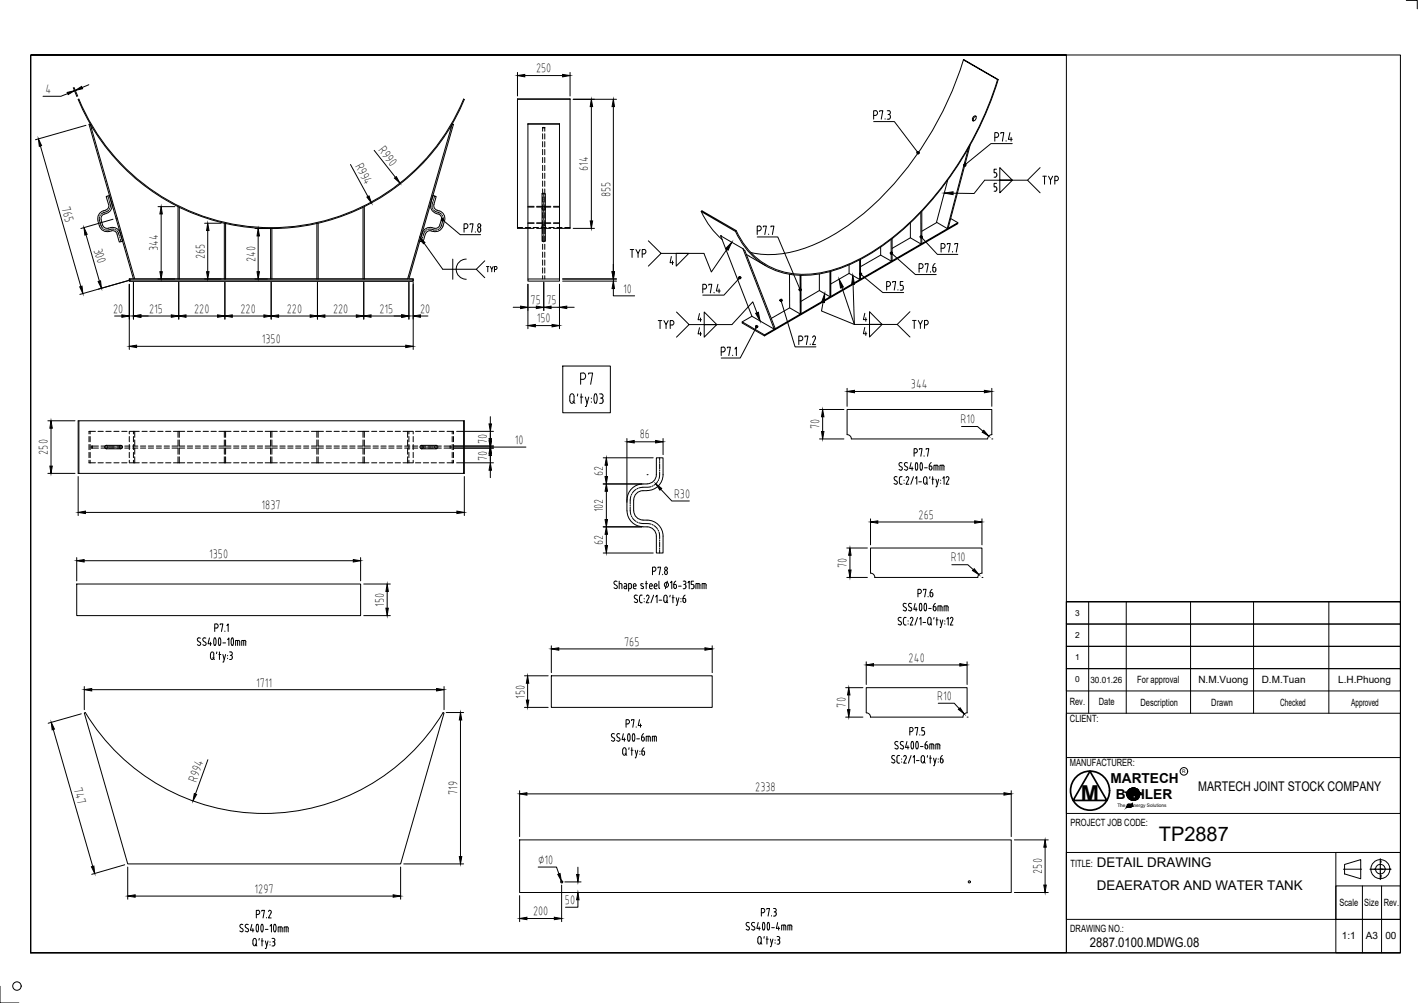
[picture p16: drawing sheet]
<svg xmlns="http://www.w3.org/2000/svg" width="420mm" height="297mm" viewBox="0 0 420 297" stroke-linecap="round" stroke-linejoin="round" font-family="sans-serif">
<defs><g id="words">
<text font-size="6.5" x="320.3" y="237.1">M</text>
<text font-size="5.9" x="343.4" y="248.9">TP2887</text>
<g font-size="5.7">
<text x="307.6" y="55.7">TYP</text>
<text x="185.6" y="77.6">TYP</text>
<text x="269.2" y="98.4">TYP</text>
</g>
<text font-size="5.3" x="193.7" y="98.4">TYP</text>
<text font-size="4.9" x="142.9" y="81.8">TYP</text>
<g font-size="4.1">
<text x="329" y="231.8">MARTECH</text>
<text x="330.7" y="236.7">B</text>
<text x="338.1" y="236.7">ILER</text>
</g>
<g font-size="4">
<text x="355" y="234.2">MARTECH JOINT STOCK COMPANY</text>
<text x="325" y="256.8">DETAIL DRAWING</text>
<text x="325" y="263.5">DEAERATOR AND WATER TANK</text>
<text x="322.9" y="280.4">2887.0100.MDWG.08</text>
</g>
<g font-size="3.8">
<text x="158.8" y="21.4">250</text>
<text x="13.5" y="27.6">4</text>
<text x="112.1" y="44.4" transform="rotate(52 112.1 44.4)">R990</text>
<text x="105.2" y="49.2" transform="rotate(61 105.2 49.2)">R994</text>
<text x="174.2" y="50.7" transform="rotate(-90 174.2 50.7)">614</text>
<text x="180.8" y="58.3" transform="rotate(-90 180.8 58.3)">855</text>
<text x="18.3" y="61.6" transform="rotate(74 18.3 61.6)">765</text>
<text x="27.8" y="73.9" transform="rotate(74 27.8 73.9)">300</text>
<text x="46.8" y="74.4" transform="rotate(-90 46.8 74.4)">344</text>
<text x="60.6" y="76.7" transform="rotate(-90 60.6 76.7)">265</text>
<text x="75.6" y="77.5" transform="rotate(-90 75.6 77.5)">240</text>
<text x="184.7" y="86.7">10</text>
<text x="33.5" y="92.6">20</text>
<text x="44.2" y="92.7">215</text>
<text x="57.5" y="92.7">220</text>
<text x="71.2" y="92.7">220</text>
<text x="85" y="92.7">220</text>
<text x="98.7" y="92.7">220</text>
<text x="112.4" y="92.7">215</text>
<text x="124.5" y="92.6">20</text>
<text x="157.2" y="90.1">75</text>
<text x="159" y="95.5">150</text>
<text x="161.9" y="90.1">75</text>
<text x="77.6" y="101.6">1350</text>
<text x="269.9" y="115">344</text>
<text x="284.6" y="125.3">R10</text>
<text x="144.3" y="131.4" transform="rotate(-90 144.3 131.4)">70</text>
<text x="152.5" y="131.4">10</text>
<text x="189.6" y="129.8">86</text>
<text x="242.7" y="127.2" transform="rotate(-90 242.7 127.2)">70</text>
<text x="14.1" y="134.6" transform="rotate(-90 14.1 134.6)">250</text>
<text x="144.2" y="136.5" transform="rotate(-90 144.2 136.5)">70</text>
<text x="178.6" y="141" transform="rotate(-90 178.6 141)">62</text>
<text x="199.7" y="147.3">R30</text>
<text x="77.5" y="150.8">1837</text>
<text x="178.6" y="151.8" transform="rotate(-90 178.6 151.8)">102</text>
<text x="272.2" y="153.6">265</text>
<text x="178.6" y="161.4" transform="rotate(-90 178.6 161.4)">62</text>
<text x="62" y="165.1">1350</text>
<text x="281.8" y="166.3">R10</text>
<text x="250.8" y="168.2" transform="rotate(-90 250.8 168.2)">70</text>
<text x="113.7" y="179.7" transform="rotate(-90 113.7 179.7)">150</text>
<text x="184.9" y="191.2">765</text>
<text x="269.2" y="195.9">240</text>
<text x="75.9" y="203.3">1711</text>
<text x="155.4" y="206.9" transform="rotate(-90 155.4 206.9)">150</text>
<text x="250.5" y="209.5" transform="rotate(-90 250.5 209.5)">70</text>
<text x="277.7" y="207.2">R10</text>
<text x="21.9" y="233.8" transform="rotate(73 21.9 233.8)">747</text>
<text x="58.1" y="231.8" transform="rotate(-70 58.1 231.8)">R994</text>
<text x="135.5" y="235.5" transform="rotate(-90 135.5 235.5)">719</text>
<text x="223.8" y="234.2">2338</text>
<text x="159.4" y="255.8">∅10</text>
<text x="308.7" y="258.8" transform="rotate(-90 308.7 258.8)">250</text>
<text x="75.4" y="264.4">1297</text>
<text x="167.4" y="267.7">50</text>
<text x="157.9" y="271">200</text>
</g>
<g font-size="3">
<text x="337" y="202.3">For approval</text>
<text x="355.1" y="202.2">N.M.Vuong</text>
<text x="373.8" y="202.2">D.M.Tuan</text>
<text x="396.5" y="202.2">L.H.Phuong</text>
<text x="316.9" y="208.9">Rev.</text>
<text x="325.6" y="208.8">Date</text>
<text x="337.9" y="208.9">Description</text>
<text x="358.9" y="208.9">Drawn</text>
<text x="379.3" y="208.9">Checked</text>
<text x="400.3" y="208.9">Approved</text>
<text x="317" y="213.9">CLIENT:</text>
<text x="317" y="227">MANUFACTURER:</text>
<text x="317.2" y="244.6">PROJECT JOB CODE:</text>
<text x="317.2" y="256.8">TITLE:</text>
<text x="396.9" y="268.3">Scale</text>
<text x="404.2" y="268.3">Size</text>
<text x="410" y="268.3">Rev.</text>
<text x="317.1" y="276.1">DRAWING NO.:</text>
<text x="397.6" y="278.1">1:1</text>
<text x="404.7" y="278.1">A3</text>
<text x="410.5" y="278.1">00</text>
</g>
<text font-size="2.6" x="323.1" y="202.2">30.01.26</text>
<g font-size="2.5">
<text x="318.6" y="182.3">3</text>
<text x="318.6" y="188.9">2</text>
<text x="318.6" y="195.5">1</text>
<text x="318.6" y="202.1">0</text>
</g>
<g font-size="1.4">
<text x="350.3" y="229">R</text>
<text x="331.1" y="239">The</text>
<text x="335.9" y="239">nergy Solutions</text>
</g>
</g></defs>
<!-- layer: DUONGCHINH -->
<g fill="none" stroke="#000" stroke-width=".3">
<path d="M27.4 37.8l-.3 .1M133.3 37.8l.3 .1M137.4 29.3a61.7 61.7 0 0 1-57 38.1 61.7 61.7 0 0 1-57-38h-.2a61.9 61.9 0 0 0 57.2 38.3 61.9 61.9 0 0 0 57.2-38.3h-.2M153.3 29.4v38.2h3.1M153.3 29.3h15.6M156.4 36.6h9.4v46M165.8 36.8h-9.4v45.8M168.9 29.4v38.2h-3.1M52.7 61.2v21.4h-12.8l-13.2-45.9-.3 .1 13.1 45.8h-1.2v.7h84.1v-.7h-1.2l13.2-45.8-.4-.1-13.2 45.9h-12.9v-21.4M53.1 61.4v21.2h13.4v-16.5M66.8 66.2v16.4h13.4v-14.9M93.9 66.2v16.4h-13.3v-14.9"/>
<path d="M107.6 61.4v21.2h-13.3v-16.5M38.3 82.6h84.1v.7h-84.1zM156.4 82.6h9.4v.7h-9.4zM23.4 124.6h114v15.6h-114zM23.4 124.6h-.2v15.6h.2M137.4 124.6h.2v15.6h-.2M251 128.7v-7.4h42.9v7.4M252.2 130h40.4M22.7 173h84.1v9.3h-84.1zM259.2 171h30.5M259.2 171a1.25 1.25 0 0 0-1.3-1.3v-7.4h33.1v7.4a1.25 1.25 0 0 0-1.3 1.3M131.3 211l.3 .1-12.9 44.7h-80.9l-12.8-44.7 .3-.1a62 62 0 0 0 106 0"/>
<path d="M163.4 200.1h47.6v9.4h-47.6zM286.6 211.1v-7.4h-29.9v7.4a1.25 1.25 0 0 1 1.2 1.3M286.6 211.1a1.25 1.25 0 0 0-1.3 1.3h-27.4M154 248.7h145.6v15.6h-145.6z"/>
<circle cx="166.4" cy="261.2" r=".32"/>
<circle cx="287.2" cy="261.2" r=".32"/>
</g>
<!-- layer: 3-Centerline -->
<g fill="none" stroke="#000" stroke-width=".3">
<path d="M32 58.1l.2 .7M32.3 59.1v.3M32.4 59.7l.3 1.1-.1 .7M128.3 59.7l-.2 1.8M128.5 59.1l-.1 .3M128.8 58.1l-.2 .7M161.1 57.1v1.7M161.1 59v.3M161.1 59.5v1.4M29.5 64.2v1l.4 1.6 .5 .8M29.7 63.7l-.1 .3M30.7 67.8l.2 .2"/>
<path d="M32.2 62.3l-2.3 1.1M32.6 61.7l-.2 .3M33.8 67.9l-2.6 .2M34.1 68l.3 .1M34.6 68.4l.5 .5 .3 1M35.5 70.2l.1 .3M35.6 70.9l.3 .7M125.1 70.9l-.2 .7M125.3 70.2l-.1 .3M126.1 68.4l-.8 1.5M126.6 68l-.3 .1M126.9 67.9l2.6 .2"/>
<path d="M128.2 61.7l.1 .3M128.5 62.3l2.3 1.1M130 67.8l-.2 .2M131 63.7l.1 .3M131.2 64.2l.1 .7-.5 1.9-.5 .8M161.1 61.1v.3M161.1 61.6v1.4M161.1 63.2v.3M161.1 63.7v1.4M161.1 65.3v.3M161.1 65.8v1.4M161.1 67.4v.3"/>
<path d="M161.1 67.9v1.4M161.1 69.5v.3M161.1 70v1.7M31.2 132.4h1.1M32.5 132.4h.2M32.9 132.4h1.4M34.6 132.4h.2M35.1 132.4h.9M124.7 132.4h1M125.9 132.4h.3M126.4 132.4h1.4M128 132.4h.2"/>
<path d="M128.5 132.4h1M195.5 139.8l-.2 2M195.5 135.6v.8M195.5 136.7v.3M195.5 137.3v1.6M195.5 139.2v.3M186.7 150.1l.2 2.4M186.7 149.5v.3M186.9 146.8l-.2 2.4M187.1 152.8l.1 .3M187.2 146.3l-.1 .3M187.4 153.3l1.1 1.1"/>
<path d="M188.5 144.9l-1.1 1.1M188.7 154.6l.3 .1M189 144.6l-.3 .2M189.3 154.8l3.6 .4M192.9 144.1l-3.6 .4M193.2 155.3l.3 .2M193.5 143.9l-.3 .1M193.8 155.6l1.1 1.1M194.9 142.6l-1.1 1.1M195 157l.2 .3M195.2 142.1l-.2 .3M195.3 157.6l.2 1.9"/>
<path d="M195.5 159.9v.3M195.5 160.5v1.5M195.5 162.4v.3M195.5 163v.8"/>
</g>
<!-- layer: 00 Net Dam -->
<g fill="none" stroke="#000" stroke-width=".3">
<path d="M29 65.4l.5 1.6M29.5 66.9a2.35 2.35 0 0 0 2.9 1.6M30 65.1l.4 1.5a1.56 1.56 0 0 0 2.3 .8 2.35 2.35 0 0 1 2.9 1.6l.7 2.4-1 .3-.6-2.4a1.46 1.46 0 0 0-2.3-.7M30.7 62.4a2.35 2.35 0 0 0-1.7 2.9M30.9 63.4a1.38 1.38 0 0 0-.9 1.7M31.5 63.2l-.6 .2M32.2 60.6l-.7-2.4 .9-.3a4.6 4.6 0 0 1 .7 3.9 2.35 2.35 0 0 1-1.6 1.4M32.2 60.5a1.59 1.59 0 0 1-1.6 2M127.6 60.3l.7-2.4 .9 .3-.6 2.4M127.6 60.3a2.35 2.35 0 0 0 1.7 2.9M127.7 68.4l.7 .2M127.8 68.4a1.38 1.38 0 0 0-1.7 .9"/>
<path d="M128.1 67.4a2.35 2.35 0 0 0-3 1.6l-.7 2.4 .9 .3 .7-2.4M128.6 60.5a1.59 1.59 0 0 0 1.5 2M129.2 63.2l.6 .2M129.9 63.4a1.38 1.38 0 0 1 .9 1.7M130.1 62.4a2.35 2.35 0 0 1 1.6 2.9M130.8 65.1l-.5 1.5a1.55 1.55 0 0 1-2.3 .8M131.3 66.9a2.35 2.35 0 0 1-2.9 1.6M131.7 65.4l-.4 1.6M191.7 145.3a3.1 3.1 0 0 0-4 2.8l.1 3.2a2.73 2.73 0 0 0 2.7 2.7h1.2M191.7 143.3a4.9 4.9 0 0 0-5.9 4.7 8.5 8.5 0 0 0 .6 5.6 5.2 5.2 0 0 0 5.3 2.4M191.7 154a4.7 4.7 0 0 1 4.8 4.8v5h-2v-5a2.73 2.73 0 0 0-2.8-2.8M194.5 140.6a2.73 2.73 0 0 1-2.8 2.7"/>
<path d="M194.5 140.6v-5h2v5M196.5 140.6a4.7 4.7 0 0 1-4.8 4.7"/>
</g>
<!-- layer: 0 -->
<g fill="none" stroke="#000" stroke-width=".3">
<path d="M9.1 16.3h405.9v265.9h-405.9h306.9v-265.9h-306.9v265.9zM416.7 .1h3.2v2.5M153.3 29.3h15.6M156.4 36.6v.2M258.9 36h6.1l6.7 8.8M160.6 57.3h1v14.1h-1zM299.9 42.5h-6.3l-7.3 6M34.8 64.6l-.4 .1M131.5 65.4l4.9 4.1h6M160.7 67.1a.49 .49 0 0 0 .4 .4 .49 .49 0 0 0 .5-.4M160.7 61.7a.49 .49 0 0 1 .4-.5 .49 .49 0 0 1 .5 .5M224.4 70.2h6.1l6.4 15"/>
<path d="M264.5 75.3l6.7 6h6.2M273.3 70.6l4.4 4.7h6.1M52.7 82.6h.4M66.5 82.6h.3M80.2 82.6h.4M93.9 82.6h.4M107.6 82.6h.3M218.8 82.7l-4.3 4.7h-6.3M223.9 97.2l-4.6 8.8h-5.6M231.6 89.5l4 13.2h6.2M255.4 81.5l6.2 5.1h6.2M166.8 108.4h14v13.8h-14z"/>
<path d="M168.8 117.4v1.3M168.9 117.4a.63 .63 0 0 1 .6-.8 .63 .63 0 0 1 .6 .8v1.3a.63 .63 0 0 1-.6 .8 .63 .63 0 0 1-.6-.8M169.7 118.9l.6 .6M171.2 116.7l-.1 .6M172 117.6h.7M172 112.3h.8M172.2 116.7v2.8M172.8 110.5h-.8v3.3M172.8 110.4a.98 .98 0 0 1 .7 1 .98 .98 0 0 1-.7 .9M173.4 117.6l.5 1.9M174.4 110.8v-.3h1.2l-.6 3.3M174.5 117.6l-.8 2.8h-.3"/>
<path d="M175.2 117.9v.2M175.2 119v.2M176.7 116.8l.2 1-.2 1.5M176.7 116.8l-.2-.2a2.29 2.29 0 0 0 0 2.9l.2-.2M177.7 116.7h.5M177.7 119.5h.5M177.9 117.9h.3M178.2 116.7a.63 .63 0 0 1 .5 .6 .63 .63 0 0 1-.5 .6 .73 .73 0 0 1 .5 1M178.7 118.8l-.5 .7M31.5 131.9h4.3M31.5 132.9h4.3M35.8 131.9a.49 .49 0 0 1 .5 .5 .49 .49 0 0 1-.5 .5"/>
<path d="M129.2 131.9h-4.3a.49 .49 0 0 0-.5 .5 .49 .49 0 0 0 .5 .5h4.3M251 128.7a1.25 1.25 0 0 1 1.3 1.3M266.4 139l.6 .3M266.6 138l.5 .3M266.8 137l-.4 .4 .2 .5M266.8 137l.5 .1M267.2 138.3l.2 .5-.4 .4M268 139l.6 .3M268.2 138l.8 .6-.1 .4-.3 .2M268.4 137l-.4 .4 .2 .5M268.4 137l.5 .1M270 137l-.5 1.8h1.1"/>
<path d="M270.3 138.3v1M270.8 134.1h.5M271.3 134.1a.63 .63 0 0 0 .5-.6 .63 .63 0 0 0-.5-.6h-.5v2.2M271.4 137.1h.3M271.4 139.1h.3M271.4 137.1l-.2 .8 .2 1.2M271.7 137.1l.2 .8-.2 1.2M272.4 133.1v-.2h.8l-.4 2.2M272.8 137.1a1.43 1.43 0 0 1 .2 2.1 1.53 1.53 0 0 1-.2-2.1zM273.8 135v.1M273.9 138.5h.8M274.4 133.1v-.2h.8l-.4 2.2"/>
<path d="M275.3 138h.4a.59 .59 0 0 1 .4 .7 .59 .59 0 0 1-.6 .5zM275.9 137l-.4 .4-.2 .6M277.3 137.8v1.5M277.6 137.8h-.9v1.5M277.6 137.7l.4 .5M277.9 138.2v1.1M279.1 137.8v1.5M279.4 137.8h-.9v1.5M279.4 137.7l.3 .5M279.7 138.2v1.1M293.9 128.7a1.25 1.25 0 0 0-1.2 1.3M265.1 142.1l.5 .4"/>
<path d="M265.3 141.1l.5 .2M265.3 141.2l-.4 .3 .2 .6M265.7 142.5a.53 .53 0 0 1 0 .8 .53 .53 0 0 1-.8-.1M266.5 142.8l.4 .6M266.5 141.8v1.1M266.9 143.4h.4M266.9 141.2h.4M266.9 141.2l-.4 .5M267.9 142.2v.1M267.9 143.1v.1M268.9 141.2l.3 .2 .1 .4-.8 1.6h.8M268.9 141.1l-.4 .4"/>
<path d="M270.7 141.2l-.8 2.2M271.3 141.7l.4-.5v2.2M272.2 142.7h.8M273.6 141.8v1M273.7 141.8l.2-.5h.5a1.89 1.89 0 0 1 0 2h-.5l-.2-.5M274.4 142.9l.5 .5M275.5 141.2v.5M276.1 141.9h.6M276.4 141.2v2.2M277.3 141.9l.4 1.5M278.1 141.9l-.6 2.3h-.2M278.7 142.2v.1"/>
<path d="M278.7 143.1v.1M279.4 141.7l.3-.5v2.2M280.7 141.1l-.4 .4M280.8 141.2l.3 .2 .1 .4-.9 1.6h.8M182.8 172.2a.55 .55 0 0 0-.8 .1 .55 .55 0 0 0 .1 .7l.6 .4a.53 .53 0 0 1 .1 .8 .53 .53 0 0 1-.9-.1M183.5 172.8l.8 .3v1.3M183.5 172.1v2.3M185 172.8l.5 .1 .2 .4v1.1h-.5M185.7 173.6l-.8 .2v.3l.3 .2M186.3 174.4h.4M187.1 173.3v.6M187.1 173.3l-.2-.4-.6-.1v2.3"/>
<path d="M187.1 173.9l-.3 .4M187.7 174l.3 .3M187.7 173.6h.8l-.2-.7-.6 .2v.9M188 174.4h.5M188.7 177.5a.53 .53 0 0 1 .1 .9 .53 .53 0 0 1-.9-.2M188.8 176.3a.55 .55 0 0 0-.7 .1 .55 .55 0 0 0 0 .8l.6 .4M189.5 176.8v1.2M189.5 177.9l.5 .6M189.9 178.5h.4M189.9 176.3h.4M190 176.2l-.5 .6M190.1 172.8l-.2 .5 .6 .5"/>
<path d="M190.1 172.8l.5 .2M190.5 173.7l.1 .5h-.7M190.9 177.2v.2M190.9 178.1v.2M191.3 172.8h.6M191.5 172.1v2.3M191.5 176.6a.43 .43 0 0 1 .7-.3 .43 .43 0 0 1 .1 .7l-.8 1.5h.8M192.4 174l.4 .3M192.4 173.3v.7M192.5 173.3l.4-.5 .4 .5v.3h-.9M192.7 174.4h.6M193.3 169.2h.5"/>
<path d="M193.7 176.3l-.8 2.2M193.8 174l.4 .3M193.8 173.6h.8l-.1-.7-.6 .2-.1 .9M193.9 169.1a.6 .6 0 0 0 .5-.6 .6 .6 0 0 0-.6-.5h-.5v2.2M194.1 174.4h.5M194.3 176.8l.4-.5v2.2M194.9 168.2v-.2h.8l-.4 2.2M195.2 172.1l.1 2 .2 .2M195.3 177.7h.8M196.3 170.1v.1M196.7 176.9v1M196.7 176.9l.5-.6 .5 .6"/>
<path d="M196.7 177.8l.5 .7 .5-.7M197.1 169a.55 .55 0 0 1 .7 .6 .55 .55 0 0 1-.7 .5l-.2-.7zM197.4 178l.5 .5M197.7 176.9v1M197.7 172.1l-.6 2.3M198.6 176.3l-.1 .5M198.6 172.6l.5-.5v2.3M199.2 177h.6M199.4 176.3v2.2M199.6 173.1h.4a.59 .59 0 0 1 .4 .7 .59 .59 0 0 1-.6 .4zM200.2 172.1l-.4 .4-.2 .6M200.4 177l.3 1.5"/>
<path d="M201 173.6h.8M201.2 177l-.6 2.3h-.2M201.8 177.2v.2M201.8 178.1v.2M202.4 177.2l.2 1.2a.59 .59 0 0 0 .6-.5 .59 .59 0 0 0-.4-.7M202.4 177.2h.4M202.4 172.1l.8 .2v.5l-.4 .2M202.4 174.4h.4M202.6 173.1a.63 .63 0 0 1 .6 .5 .63 .63 0 0 1-.4 .7M203 176.2l-.4 .4-.2 .6M203.8 172.6l.4-.5v2.3M204.8 174.4h.4"/>
<path d="M205.5 172.1h-.7v1l.8 .2v.8l-.3 .2M206.2 174.4v-1.6h.9l.3 .3v1.3M206.8 172.8v1.6M208.6 172.8v1.6M209.2 173.3v1.1M209.3 173.3l-.2-.4-1.1-.1v1.6M267.8 179.6l.6 .4a.53 .53 0 0 1 0 .8 .53 .53 0 0 1-.8-.1M268.5 178.8a.53 .53 0 0 0-.8 0 .53 .53 0 0 0 .1 .8M269.4 179.6l.6 .4a.53 .53 0 0 1 0 .8 .53 .53 0 0 1-.8-.1M270.1 178.8a.52 .52 0 0 0-.8 0 .52 .52 0 0 0 .1 .8M271.1 178.7l-.3 1.8h.9M271.4 179.9v1.1"/>
<path d="M272 175.8h.5a.63 .63 0 0 0 .5-.7 .63 .63 0 0 0-.5-.6h-.5v2.3M272.6 178.8l.1-.1a1.43 1.43 0 0 1 .2 2.2 1.44 1.44 0 0 1-.3-2.1zM273.6 174.8v-.3h.8l-.4 2.3M274 178.8l-.2 .8 .2 1.2M274 178.8l.1-.1a1.54 1.54 0 0 1 .1 2.2l-.2-.1M275 176.6v.2M275.6 175.5l.2 1.2h.4l.2-.6M275.6 175.5h.4M276 175.5l.3 .1 .1 .4M276.2 174.6l-.4 .3-.2 .6M276.9 179.7h-.4v.8M277 179.7l.3 .1 .1 .4"/>
<path d="M277.2 178.7l-.5 .4-.1 .6M278.6 179.4v1.6M278.8 179.4h-.9v1.6M278.8 179.4l.3 .5M279.1 179.9v1.1M280.3 179.4v1.6M280.9 179.9v1.1M281 179.9l-.2-.4-1.1-.1v1.6M316 178.2v6.6h99v-6.6h-99h99v104h-99zM322.6 178.2v33M333.7 178.2v33M352.8 178.2v33"/>
<path d="M371.4 178.2v33M393.7 178.2v33M58.5 190.9l.6 .3M59.4 189a.55 .55 0 0 0-.8 .1 .55 .55 0 0 0 .1 .7l.8 .7-.1 .4-.3 .2M60.1 190.9l.6 .3M60.5 188.9l-.3 .2-.1 .4 .7 .7M60.5 188.9l.5 .1M60.9 190.2l.2 .5-.4 .4M62.1 188.9l-.5 1.8h1.1M62.4 190.2v1M62.4 194.7l.5 .6 .5-.6M63 194.8l.5 .5"/>
<path d="M63.3 193.7v1M63.4 193.7l-.3-.5h-.5l-.2 1.5M63.5 188.9a1.51 1.51 0 0 1 .3 2.2 1.57 1.57 0 0 1-.3-2.2zM63.6 186h.6a.63 .63 0 0 0 .4-.6 .63 .63 0 0 0-.5-.6h-.5v2.2M64.3 193.1l-.2 .5M64.9 193.8h.5M64.9 188.9a1.51 1.51 0 0 1 .2 2.2 1.57 1.57 0 0 1-.2-2.2zM65 193.1v2.2M65.2 185v-.2h.8l-.4 2.2M66 190.4h.8M66 193.8l.4 1.5M66.6 186.9v.1"/>
<path d="M66.8 193.8l-.5 2.3h-.3M67.2 185.3l.4-.5v2.2M67.4 189.4l.4-.5v2.3M67.4 194.1v.1M67.4 194.9v.2M68 193.1l.8 .2v.5l-.4 .2M68 195.3h.4M68.2 194.1h.2M68.4 194.1l.4 .5v.4l-.4 .3M68.8 188.9a1.63 1.63 0 0 1 .2 2.2 1.46 1.46 0 0 1-.2-2.2zM70.4 189.7v1.5M70.7 189.7h-.9v1.5"/>
<path d="M70.7 189.6l.3 .3v1.3M72.2 189.7v1.5M72.5 189.7h-.9v1.5M72.5 189.6l.4 .5M72.8 190.1v1.1M266.5 182.9l-.3 .1-.1 .5 .8 .6a.53 .53 0 0 1 .1 .9 .53 .53 0 0 1-.9-.2M266.5 182.8l.5 .1M268.1 185.1h.4M268.1 182.9h.4M268.2 182.8l-.4 .3a2.11 2.11 0 0 0 .1 1.9l.3 .1M269.1 183.8v.2M269.1 184.7v.2"/>
<path d="M269.7 183.2a.43 .43 0 0 1 .6-.3 .43 .43 0 0 1 .1 .7M270.4 183.6l-.7 1.5h.8M271.9 182.9l-.8 2.2M272.5 183.3l.4-.4v2.2M273.5 184.3h.8M274.9 183.5l.1 1.3 .4 .3 .4-.3 .1-1.3M274.9 183.4l.5-.6 .5 .6M275.2 180.2h.7M275.6 184.6l.5 .5M276.8 182.9l-.2 .4M277.3 180.2v.5l-.3 .2-.4-.5M277.4 183.6h.6"/>
<path d="M277.6 182.9v2.2M278.6 183.6l.4 1.5M279.4 183.6l-.6 2.2h-.2M280 183.8v.2M280 184.7v.2M280.5 183.3l.5-.4v2.2M281.6 183.2a.43 .43 0 0 1 .6-.3 .43 .43 0 0 1 .1 .7M282.3 183.6l-.7 1.5h.8M316 184.8h99v6.6h-99zM316 191.4h99v6.6h-99zM316 198h99v6.6h-99zM181.2 219.3l.6 .2"/>
<path d="M182.1 217.4a.55 .55 0 0 0-.8 0 .55 .55 0 0 0 .1 .8l.8 .7-.1 .4-.3 .2M182.7 219.3l.6 .2M182.9 218.3l.8 .6-.1 .4-.3 .2M183.1 217.2l.5 .2M183.2 217.3l-.4 .4 .2 .5M184.7 217.3l-.4 1.7h1M185 218.6v.9M185.5 214.4h.5a.63 .63 0 0 0 .5-.7 .63 .63 0 0 0-.5-.6h-.5v2.3M186.1 217.4l.1-.1a1.43 1.43 0 0 1 .2 2.2 1.44 1.44 0 0 1-.3-2.1zM187.1 213.4v-.3h.8l-.4 2.3M187.5 217.4l.1-.1a1.43 1.43 0 0 1 .2 2.2 1.44 1.44 0 0 1-.3-2.1zM188.5 215.3v.1"/>
<path d="M188.7 218.8h.8M189.5 213.1l-.4 1.8h1M189.8 214.4v1M190.1 219l.4 .5 .4-.5M190.5 218.3h-.4v.7M190.5 218.3l.3 .1 .1 .4M190.7 217.3l-.4 .3-.2 .7M190.9 218.8v.2M192.1 218v1.5M192.3 218h-.8v1.5M192.3 218l.4 .2v1.3M193.9 218v1.5"/>
<path d="M194.1 218h-.8v1.5M194.2 218l.3 .4M194.5 218.5v1M265.5 219.6l-.3 .2-.1 .4 1 1v.4l-.4 .2M265.5 219.6l.6 .1M267.1 219.6l-.3 .2v.4l.7 .7M267.2 219.6l.5 .1M268.7 219.6l-.4 1.7h1M270 215.5h-.4v2.2M270.1 215.4a.63 .63 0 0 1 .5 .6 .63 .63 0 0 1-.5 .6l-.5 .1M270.1 219.7l-.2 .8 .2 1.2M270.1 219.7l.1-.1a1.54 1.54 0 0 1 .1 2.2l-.2-.1"/>
<path d="M271.1 215.7v-.2h.8l-.3 2.2M271.5 219.7l-.2 .8 .2 1.2M271.5 219.7l.1-.1a1.54 1.54 0 0 1 .1 2.2l-.2-.1M272.5 217.6v.1M273.1 217.7h.5M273.9 215.5h-.8v.9l.7 .1 .2 .4M273.9 216.9v.3M274 217.2l-.4 .5M274.7 219.6l-.4 .4-.2 .6M316 211.2h99v29.7h-99zM184.5 223.1l.1-1.4 .4-.3 .4 .3 .1 1.4M184.5 223.1l.5 .6 .5-.6"/>
<path d="M185.2 223.2l.5 .5M186.4 221.4l-.1 .5M187 222.2h.6M187.2 221.4v2.3M188.2 222.2l.4 1.5M189 222.2l-.6 2.2h-.2M189.6 222.4v.2M189.6 223.3v.1M190.2 222.4l.2 1.2h.4l.2-.4M190.2 222.4h.4M190.6 222.4l.3 .1 .1 .4M190.8 221.5l-.4 .3-.2 .6"/>
<path d="M191 223v.2M264.4 224.7l.5 .3M264.6 223.7l.5 .1M264.6 223.8l-.4 .3 .2 .6M265 225a.53 .53 0 0 1 0 .9 .53 .53 0 0 1-.8-.2M265.2 221.6l.5 .2M265.8 225.4l.2 .5 .6 .1M266.2 223.8h.4M266.2 223.7l-.4 .3v1.5M267.2 224.7v.2M267.2 225.6v.1M267.5 220.9a.53 .53 0 0 1 .1 .8 .53 .53 0 0 1-.8-.1"/>
<path d="M268.2 223.8l.3 .2v.5M268.2 223.7l-.4 .4M268.5 224.5l-.7 1.5h.8M269 220.8v1.1M270 223.8l-.8 2.2M270.6 224.3l.3-.5v2.2M271.5 225.2h.8M272.7 221.1h.8M272.9 224.4v1M273 224.4l.2-.6h.5a1.84 1.84 0 0 1 0 2.1h-.5l-.2-.6M273.6 225.5l.6 .5M274.1 220.6h.4a.59 .59 0 0 1 .4 .7 .59 .59 0 0 1-.6 .4z"/>
<path d="M274.8 223.8l-.1 .5M275.4 224.5h.6M275.6 223.8v2.2M276.1 220.3v1.6M276.6 224.5l.4 1.5M276.7 220.8v1.1M276.7 220.8l-.1-.4-1.1-.1v1.6M277.4 224.5l-.6 2.3h-.2M277.9 220.3v1.6M278 224.7v.2M278 225.6v.1M278.5 220.8v1.1"/>
<path d="M278.5 220.8l-.2-.4-1-.1v1.6M278.6 224.7h.4a.6 .6 0 0 1 .4 .7 .6 .6 0 0 1-.6 .5zM279.2 223.7l-.4 .4-.2 .6M316 224.4h99M334 239.1l.3-.3h.7l.6-.2-.5 .4zM334.1 238.2l1.1-.1 .4-.2-.3 .3-1.3 .2zM334.1 238.5l1.1-.1 .4-.2-.3 .3-1.3 .2zM316 252.5h99v19.8h-99zM395.8 252.5h19.2v29.7h-19.2zM398.4 256l4.8-1.4v5.7l-4.8-1.5zM71.4 273.7l.6 .1M71.5 273.8l-.3 .1-.1 .4 .7 .8"/>
<path d="M71.8 275a.53 .53 0 0 1 .1 .9 .53 .53 0 0 1-.8-.2M73 273.8l-.3 .1v.4l.7 .8a.51 .51 0 0 1 .1 .8 .51 .51 0 0 1-.8-.2M73.1 273.7l.5 .1M74.6 273.8l-.4 1.7h1M74.9 275v1M75.2 278h.5a1.84 1.84 0 0 1 0 2l-.2 .1-.5-.3a1.98 1.98 0 0 1 .2-1.8zM75.6 279.6l.5 .5M76.1 273.8l.1-.1a1.57 1.57 0 0 1 .2 2.3 1.53 1.53 0 0 1-.3-2.2zM76.5 269.6h-.6v2.3M76.5 269.6a.63 .63 0 0 1 .5 .6 .63 .63 0 0 1-.5 .6h-.6M76.8 277.9l-.1 .5M77.4 278.7h.6"/>
<path d="M77.5 273.8l.1-.1a1.57 1.57 0 0 1 .2 2.3 1.53 1.53 0 0 1-.3-2.2zM77.6 269.9v-.3h.8l-.5 2.3M77.6 277.9v2.2M78.6 275.2h.8M78.6 278.7l.4 1.4M79 271.7v.2M79.4 278.7l-.6 2.2h-.2M80 269.6l-.4 .4M80 269.6l.3 .3 .1 .3-.9 1.7h.8M80 274.3l.4-.5v2.2M80 278.9v.1M80 279.8v.1"/>
<path d="M80.6 277.9l.8 .2v.5l-.4 .3M80.8 278.9h.2M81 278.9l.4 .5M81.2 273.8l.1-.1a1.46 1.46 0 0 1 .2 2.3 1.53 1.53 0 0 1-.3-2.2zM81.4 279.4v.2M81.4 279.6l-.4 .5M83 274.5v1.5M83.3 274.5h-.9v1.5M83.3 274.5l.4 .4M83.6 274.9v1.1M84.8 274.5v1.5M85 274.5h-.8v1.5"/>
<path d="M85.1 274.5l.3 .4M85.4 274.9v1.1M221.9 274.5a.54 .54 0 0 1 0 .8 .54 .54 0 0 1-.8-.1M222 273.3a.55 .55 0 0 0-.8 0 .55 .55 0 0 0 .1 .8l.5 .4M223.1 273.2l-.3 .2-.1 .4 .7 .7M223.1 273.2l.5 .1M223.5 274.5a.54 .54 0 0 1 0 .8 .54 .54 0 0 1-.8-.1M224.5 278v1M224.6 278l.5-.6 .5 .6M224.7 273.2l-.5 1.7h1.1M225 274.5v.9M225.3 279.1l.5 .5"/>
<path d="M225.6 278v1l-.3 .5h-.5l-.2-.5M225.6 270.3h.5M226.1 273.3h.3M226.1 273.3a1.51 1.51 0 0 0 .3 2.1l.2-.9-.1-1.2M226.1 269.1h-.5v2.2M226.1 269.1a.63 .63 0 0 1 .5 .6 .63 .63 0 0 1-.5 .6M226.4 277.4v.5M227 278.1h.6M227.2 269.3v-.2h.8l-.4 2.2M227.2 277.4v2.2M227.5 273.3h.3M227.5 273.3a1.51 1.51 0 0 0 .3 2.1l.2-.9-.2-1.2"/>
<path d="M228.3 278.1l.3 1.5M228.6 271.2v.1M228.6 274.7h.8M229 278.1l-.6 2.3h-.1M229.2 269.1l.7 .2v.5l-.3 .2 .3 .3 .1 .5M229.4 270.1h.2M229.7 278.4v.1M229.7 279.2v.1M230 270.8l-.2 .4-.6 .1M230.3 277.4h.3M230.3 279.6h.3M230.4 273.2l-.4 1.7h1"/>
<path d="M230.4 278.4h.2M230.7 277.4l.4 .4-.4 .5M230.7 278.4l.4 .5M230.7 274.5v.9M231 278.9v.5l-.3 .2M231.6 275.4v-1.4h1.1l.1 1.4M232.2 274v1.4M234 274v1.4M234.6 274.4v1M234.7 274.4l-.2-.4h-1.1v1.4M395.8 262.4h19.2v9.9h-19.2zM403.7 262.4v19.8"/>
<path d="M409.4 262.4v19.8M0 292.1v4.9h5.6M80.6 280.1h.4"/>
<circle cx="31.5" cy="132.4" r=".49"/>
<circle cx="129.3" cy="132.4" r=".49"/>
<circle cx="197.3" cy="168.4" r=".45"/>
<circle cx="197.4" cy="173.2" r=".67"/>
<circle cx="334.4" cy="234.7" r=".19"/>
<circle cx="334.4" cy="235.2" r=".19"/>
<circle cx="334.6" cy="235.6" r=".19"/>
<circle cx="334.8" cy="235.2" r=".19"/>
<circle cx="334.8" cy="234.7" r=".19"/>
<circle cx="334.9" cy="236.1" r=".19"/>
<circle cx="335" cy="235.6" r=".19"/>
<circle cx="335.2" cy="234.7" r=".19"/>
<circle cx="335.2" cy="235.2" r=".19"/>
<circle cx="335.6" cy="235.2" r=".19"/>
<circle cx="335.6" cy="234.7" r=".19"/>
<circle cx="335.9" cy="235.2" r="1.84"/>
<circle cx="335.9" cy="236" r=".61"/>
<circle cx="336.1" cy="235.2" r=".19"/>
<circle cx="336.1" cy="234.7" r=".19"/>
<circle cx="336.5" cy="235.2" r=".19"/>
<circle cx="336.5" cy="234.7" r=".19"/>
<circle cx="337" cy="234.7" r=".19"/>
<circle cx="337" cy="235.2" r=".19"/>
<circle cx="337.4" cy="234.7" r=".19"/>
<circle cx="337.4" cy="235.2" r=".19"/>
<circle cx="350.8" cy="228.4" r="1.12"/>
<circle cx="409" cy="257.4" r="2.82"/>
<circle cx="409" cy="257.4" r="1.42"/>
<circle cx="5" cy="292" r="1.25"/>
</g>
<!-- layer: CHUAN NET KHUAT -->
<g fill="none" stroke="#000" stroke-width=".3">
<path d="M160.8 38.8v-1.1h.6v1.1M160.8 39.6v1.6M160.8 37.9h.6M161.4 39.6v1.6M160.8 41.9v1.6M160.8 44.3v1.5M160.8 46.6v1.6M160.8 49v1.5M160.8 51.3v1.6M160.8 53.6v1.6M160.8 56v1.5M160.8 58.3v1.5"/>
<path d="M161.4 41.9v1.6M161.4 44.3v1.5M161.4 46.6v1.6M161.4 49v1.5M161.4 51.3v1.6M161.4 53.6v1.6M161.4 56v1.5M161.4 58.3v1.5M153.3 67.4h1.6M155.7 67.4h1.5M156.4 67.6h1.8M156.4 66.1h1.8"/>
<path d="M156.4 66h1.8M156.4 61.3h1.8M156.4 61.1h1.8M158 67.4h1.6M159 67.6h1.8v1.6M159 66.1h1.8M159 66h1.8M159 61.3h1.8M159 61.1h1.8M160.3 67.4h1.6M160.8 60.6v1.6M160.8 63v1.5"/>
<path d="M160.8 65.3v1.6M160.8 70v1.5M160.8 72.3v1.6M160.8 74.7v1.5M160.8 77v1.6M160.8 79.3v1.6M161.4 60.6v1.6M161.4 63v1.5M161.4 65.3v1.6M161.4 70v1.5M161.4 72.3v1.6M161.4 74.7v1.5"/>
<path d="M161.4 77v1.6M161.4 79.3v1.6M161.4 66.1h1.8M161.4 66h1.8M161.4 61.3h1.8M161.4 61.1h1.8M162.6 67.4h1.6M163.2 67.6h-1.8v1.6M164 67.6h1.8M164 66.1h1.8M164 66h1.8M164 61.3h1.8"/>
<path d="M164 61.1h1.8M165 67.4h1.5M167.3 67.4h1.6M160.8 81.6v1M161.4 81.6v1M26.4 136.3v.8h1.9M26.4 129.3v1.5M26.4 131.6v1.6M26.4 134v1.5M26.7 127.7v.8M26.7 129.3v1.5M26.7 131.6v1.6"/>
<path d="M26.7 134v1.5M26.7 136.3v.8M27.4 132.1v.6M28.3 127.7h-1.9v.8M29 127.7h1.6M29 137.1h1.6M29.2 132.1h-2.1v.6h2.1M29.9 132.1h1.6M29.9 132.7h1.6M31.4 127.7h1.5M31.4 137.1h1.5M32.3 132.1h1.5"/>
<path d="M32.3 132.7h1.5M33.7 127.7h1.6M33.7 137.1h1.6M34.6 132.1h1.6M34.6 132.7h1.6M36.1 127.7h1.5M36.1 137.1h1.5M37 132.1h1.5M37 132.7h1.5M38.3 127.7v.8M38.3 129.3v1.5M38.3 131.6v1.6"/>
<path d="M38.3 134v1.5M38.3 136.3v.8M38.4 127.7h2.9M38.4 137.1h2.9M39.3 132.1h1.6M39.3 132.7h1.6M39.5 127.7v.8M39.5 129.3v1.5M39.5 131.6v1.6M39.5 134v1.5M39.5 136.3v.8M39.9 127.7v1.8"/>
<path d="M39.9 130.3v1.8M39.9 132.7v1.8M39.9 135.3v1.8M41.6 132.1h1.6M41.6 132.7h1.6M42.1 127.7h1.5M42.1 137.1h1.5M43.9 132.1h1.6M43.9 132.7h1.6M44.4 127.7h1.6M44.4 137.1h1.6M46.3 132.1h1.5"/>
<path d="M46.3 132.7h1.5M46.7 127.7h1.6M46.7 137.1h1.6M48.6 132.1h1.6M48.6 132.7h1.6M49.1 127.7h1.5M49.1 137.1h1.5M51 132.7h1.7v1.8M51.4 127.7h3.3M51.4 137.1h3.3M52.7 130.3v1.8h-1.7M52.7 127.7v1.8"/>
<path d="M52.7 135.3v1.8M53.1 130.3v1.8h1.6M53.1 127.7v1.8M53.1 135.3v1.8M54.7 132.7h-1.6v1.8M55.5 127.7h1.6M55.5 137.1h1.6M55.5 132.1h1.6M55.5 132.7h1.6M57.9 127.7h1.5M57.9 137.1h1.5M57.9 132.1h1.5"/>
<path d="M57.9 132.7h1.5M60.2 127.7h1.6M60.2 137.1h1.6M60.2 132.1h1.6M60.2 132.7h1.6M62.5 127.7h1.6M62.5 137.1h1.6M62.5 132.1h1.6M62.5 132.7h1.6M64.9 127.7h3.6M64.9 137.1h3.6M64.9 132.7h1.6v1.8"/>
<path d="M66.5 130.3v1.8h-1.6M66.5 127.7v1.8M66.5 135.3v1.8M66.8 130.3v1.8h1.7M66.8 127.7v1.8M66.8 135.3v1.8M68.5 132.7h-1.7v1.8M69.2 127.7h1.6M69.2 137.1h1.6M69.2 132.1h1.6M69.2 132.7h1.6M71.5 127.7h1.6"/>
<path d="M71.5 137.1h1.6M71.5 132.1h1.6M71.5 132.7h1.6M73.9 127.7h1.5M73.9 137.1h1.5M73.9 132.1h1.5M73.9 132.7h1.5M76.2 127.7h1.6M76.2 137.1h1.6M76.2 132.1h1.6M76.2 132.7h1.6M78.6 127.7h3.6"/>
<path d="M78.6 137.1h3.6M78.6 132.7h1.6v1.8M80.2 130.3v1.8h-1.6M80.2 127.7v1.8M80.2 135.3v1.8M80.6 130.3v1.8h1.6M80.6 127.7v1.8M80.6 135.3v1.8M82.2 132.7h-1.6v1.8M82.9 127.7h1.6M82.9 137.1h1.6M82.9 132.1h1.6"/>
<path d="M82.9 132.7h1.6M85.3 127.7h1.5M85.3 137.1h1.5M85.3 132.1h1.5M85.3 132.7h1.5M87.6 127.7h1.6M87.6 137.1h1.6M87.6 132.1h1.6M87.6 132.7h1.6M90 127.7h1.5M90 137.1h1.5M90 132.1h1.5"/>
<path d="M90 132.7h1.5M92.3 127.7h3.5M92.3 137.1h3.5M92.3 132.7h1.6v1.8M93.9 130.3v1.8h-1.6M93.9 127.7v1.8M93.9 135.3v1.8M94.3 130.3v1.8h1.5M94.3 127.7v1.8M94.3 135.3v1.8M95.8 132.7h-1.5v1.8M96.6 127.7h1.6"/>
<path d="M96.6 137.1h1.6M96.6 132.1h1.6M96.6 132.7h1.6M99 127.7h1.5M99 137.1h1.5M99 132.1h1.5M99 132.7h1.5M101.3 127.7h1.6M101.3 137.1h1.6M101.3 132.1h1.6M101.3 132.7h1.6M103.6 127.7h1.6"/>
<path d="M103.6 137.1h1.6M103.6 132.1h1.6M103.6 132.7h1.6M106 127.7h3.3M106 137.1h3.3M106 132.7h1.6v1.8M107.6 130.3v1.8h-1.6M107.6 127.7v1.8M107.6 135.3v1.8M107.9 130.3v1.8h1.9M107.9 127.7v1.8M107.9 135.3v1.8"/>
<path d="M109.8 132.7h-1.9v1.8M110.1 127.7h1.5M110.1 137.1h1.5M110.5 132.1h1.6M110.5 132.7h1.6M112.4 127.7h1.6M112.4 137.1h1.6M112.9 132.1h1.5M112.9 132.7h1.5M114.8 127.7h1.5M114.8 137.1h1.5M115.2 132.1h1.6"/>
<path d="M115.2 132.7h1.6M117.1 127.7h1.6M117.1 137.1h1.6M117.6 132.1h1.5M117.6 132.7h1.5M119.4 127.7h2.9M119.4 137.1h2.9M119.9 132.1h1.6M119.9 132.7h1.6M120.8 127.7v1.8M120.8 130.3v1.8M120.8 132.7v1.8"/>
<path d="M120.8 135.3v1.8M121.2 127.7v.8M121.2 129.3v1.5M121.2 131.6v1.6M121.2 134v1.5M121.2 136.3v.8M122.2 132.1h1.6M122.2 132.7h1.6M122.4 127.7v.8M122.4 129.3v1.5M122.4 131.6v1.6M122.4 134v1.5"/>
<path d="M122.4 136.3v.8M123.1 127.7h1.6M123.1 137.1h1.6M124.5 132.1h1.6M124.5 132.7h1.6M125.4 127.7h1.6M125.4 137.1h1.6M126.9 132.1h1.5M126.9 132.7h1.5M127.8 127.7h1.5M127.8 137.1h1.5M129.2 132.1h1.6"/>
<path d="M129.2 132.7h1.6M130.1 127.7h1.6M130.1 137.1h1.6M131.6 132.1h2v.6h-2M132.5 127.7h1.9v.8M133.3 132.1v.6M134 127.7v.8M134 129.3v1.5M134 131.6v1.6M134 134v1.5M134 136.3v.8M134.4 136.3v.8h-1.9"/>
<path d="M134.4 129.3v1.5M134.4 131.6v1.6M134.4 134v1.5"/>
</g>
<!-- layer: 2-Dashed -->
<path d="M160.6 61.7l.2 .4M160.8 66.7l-.2 .4M160.9 66.6h.4M160.9 62.2h.4M161.5 66.7l.1 .4M161.6 61.7l-.1 .4M35.3 132.2v.4M35.5 132.7l.3 .2M35.8 131.9l-.3 .2M124.9 131.9l.4 .2M125.3 132.7l-.4 .2M125.3 132.2v.4" fill="none" stroke="#000" stroke-width=".3"/>
<!-- layer: PHANTOM 2 -->
<g fill="none" stroke="#000" stroke-width=".3">
<path d="M20.1 27.7l-2.1 .8h-5.3M21.7 26l1.1 2.6M21.9 25.9l1.1 2.6M25.5 37.1l-15 4.3M26.3 25.1l-2 .8M153.3 21.4v7M155.5 22.4h11.2M168.9 21.4v7M169.8 29.4h12.9M175.2 31.6v33.8M181.7 31.6v48.9M12 43.3l12 41.6"/>
<path d="M103.8 48.7l5.2 9.5M110.9 44.5l6.3 8M25.5 69.5l4 13.8M33.5 64.9l-9.5 2.8M46.8 61.2h5M47.8 63.4v17.1M60.6 66.1h4.9M61.6 68.3v12.2M75.6 67.7h3.6M76.5 69.9v10.6M169.8 67.6h6.3M34 93.6h2.1"/>
<path d="M38.3 84.2v19.3M38.7 82.9l-15 4.3M39.5 83.6v10.9M41.7 93.6h9.1M46.8 82.6h5M53 83.6v10.9M55.1 93.6h9.4M60.6 82.6h4.9M66.6 83.6v10.9M68.8 93.6h9.4M75.6 82.6h3.6M80.3 83.6v10.9"/>
<path d="M82.5 93.6h9.4M94.1 83.6v10.9M96.3 93.6h9.3M107.8 83.6v10.9M109.9 93.6h9.1M121.2 83.6v10.9M122.4 83.6v19.9M124.6 93.6h2.2M152.1 91h2.2M156.4 84.2v13.2M156.8 91h2.1M158.6 96.4h5"/>
<path d="M161.1 83.6v8.3M163.3 91h2.2M165.8 84.2v13.2M166.7 82.6h16M166.7 83.3h16M167.9 91h2.2M181.7 85.5v2.1h6.3M40.5 102.6h79.7M251 115v5.3M253.2 115.9h38.5M293.9 115v5.3M14.2 124.6h8"/>
<path d="M15.1 126.8v11.2M134.6 132.1h11.6M134.6 132.7h11.6M135.3 127.7h10.9M135.3 137.1h10.9M145.3 132.4h10.5M145.3 123.4v2.1M145.3 127.7v2.8M145.3 132.1v.6M145.3 134.3v2.8M145.3 139.3v2.2M178.7 135.6h14.8"/>
<path d="M179.7 137.8v3.3M185.8 129.9v18.8M187.9 130.8h6.4M196.5 129.9v4.7M242.8 130h7.3M242.8 121.3h7.3M243.8 123.4v4.4M284.9 126.3h4.7l1.7 1.4M293.9 130h.1M14.2 140.2h8M23.2 141.1v11.6M25.3 151.8h110.1"/>
<path d="M137.6 141.1v11.6M178.7 143.3h11.5M178.7 156h11.5M179.7 145.5v8.4M179.7 158.2v3.4M191.7 140.6h.1M195.8 144.9l3.3 3.5h5.2M257.9 153.7v7.7M260.1 154.6h28.7M291 153.7v7.7M22.7 165.1v6.9M24.9 166.1h79.8"/>
<path d="M106.8 165.1v6.9M107.8 173h7.9M114.7 175.2v4.9M178.7 163.8h14.8M250.9 171h6.1M250.9 162.3h6.1M251.8 164.5v4.3M282 167.2h4.8l1.6 1.5M291 171h.1M107.8 182.3h7.9M163.4 191.2v8M165.6 192.2h43.3"/>
<path d="M211 191.2v8M256.7 196v6.7M258.8 196.9h25.6M286.6 196v6.7M15.8 216.1l11.7 40.5M24.1 211.4l-9.8 2.8M25 203.3v6.9M27.2 204.2h102.2M131.6 203.3v6.9M132.2 211h5.2M136.4 213.2v40.5M155.4 209.5h7"/>
<path d="M155.4 200.1h7M156.3 202.3v5M250.6 212.4h5.1M250.6 203.7h5.1M251.5 205.8v4.4M278 208.3h4.7l1.5 1.6M286.6 212.4h.1M61.6 225l-3.7 10.1M154 234.2v13.6M156.1 235.1h141.4M299.6 234.2v13.6M37 256.1l-9.8 2.8"/>
<path d="M37.8 256.8v9.5M118.7 256.8v9.5M119.6 255.8h17.8M159.5 256.8h5.4l.7 2M171.2 256.8v2.2M300.6 248.7h10M309.7 250.9v11.2M40 265.4h76.5M154 265.2v7.8M156.1 272h8.2M166.4 261.2h.1M166.4 262.1v10.9"/>
<path d="M167.3 264.3h4.9M167.3 261.2h4.9M171.2 266.5v2.2h-3.6M300.6 264.3h10"/>
</g>
<g fill="#000" stroke="#000" stroke-width=".3">
<path d="M19.9 27.4l2.2-.5-1.9 1.1zM22.3 26.8l1.9-1.2 .3 .7zM153.3 22.4l2.2-.4v.8zM166.7 22l2.2 .4-2.2 .4zM175.2 29.4l.4 2.2h-.7zM181.7 29.4l.4 2.2h-.7zM11.4 41.1l.9 2-.7 .2zM108.7 58.4l.6-.4 .8 2.1zM116.9 52.7l.5-.4 1.1 1.9zM24.9 67.4l.9 2-.7 .2zM47.8 61.2l.3 2.2h-.7zM61.6 66.1l.3 2.2h-.7z"/>
<path d="M76.5 67.7l.4 2.2h-.7zM174.9 65.4h.7l-.4 2.2zM23.6 84.9l.7-.2 .3 2.2zM29.1 83.4l.7-.2 .3 2.2zM36.1 93.2l2.2 .4-2.2 .4zM39.5 93.6l2.2-.4v.8zM47.4 80.5h.7l-.3 2.1zM50.8 93.2l2.2 .4-2.2 .4zM53 93.6l2.1-.4v.8zM61.2 80.5h.7l-.3 2.1zM64.5 93.2l2.1 .4-2.1 .4zM66.6 93.6l2.2-.4v.8z"/>
<path d="M76.2 80.5h.7l-.4 2.1zM78.2 93.2l2.1 .4-2.1 .4zM80.3 93.6l2.2-.4v.8zM91.9 93.2l2.2 .4-2.2 .4zM94.1 93.6l2.2-.4v.8zM105.6 93.2l2.2 .4-2.2 .4zM107.8 93.6l2.1-.4v.8zM119 93.2l2.2 .4-2.2 .4zM122.4 93.6l2.2-.4v.8zM154.3 90.7l2.1 .3-2.1 .4zM156.4 96.4l2.2-.3v.7zM158.9 90.7l2.2 .3-2.2 .4z"/>
<path d="M161.1 91l2.2-.3v.7zM163.6 96.1l2.2 .3-2.2 .4zM165.8 91l2.1-.3v.7zM181.4 80.5h.7l-.4 2.1zM181.7 83.3l.4 2.2h-.7zM38.3 102.6l2.2-.4v.7zM120.2 102.2l2.2 .4-2.2 .3zM251 115.9l2.2-.3v.7zM291.7 115.6l2.2 .3-2.2 .4zM15.1 124.6l.4 2.2h-.7zM14.8 138h.7l-.4 2.2zM144.9 125.5h.7l-.3 2.2z"/>
<path d="M145.3 132.1l.3 2.2h-.7zM144.9 129.9h.7l-.3 2.2zM145.3 132.7l.3 2.2h-.7zM144.9 130.5h.7l-.3 2.2zM145.3 137.1l.3 2.2h-.7zM179.7 135.6l.3 2.2h-.7zM185.8 130.8l2.1-.3v.7zM194.3 130.5l2.2 .3-2.2 .4zM243.4 127.8h.7l-.3 2.2zM243.8 121.3l.3 2.1h-.7zM291.5 127.5l1.4 1.6-1.9-1.1zM23.2 151.8l2.1-.4v.7z"/>
<path d="M135.4 151.4l2.2 .4-2.2 .3zM179.3 141.1h.7l-.3 2.2zM179.7 143.3l.3 2.2h-.7zM179.3 153.9h.7l-.3 2.1zM179.7 156l.3 2.2h-.7zM194.3 143.3l1.7 1.3-.5 .5zM257.9 154.6l2.2-.4v.8zM288.8 154.2l2.2 .4-2.2 .4zM22.7 166.1l2.2-.4v.7zM104.7 165.7l2.1 .4-2.1 .3zM114.7 173l.4 2.2h-.8zM179.3 161.6h.7l-.3 2.2z"/>
<path d="M251.5 168.8h.7l-.4 2.2zM251.8 162.3l.4 2.2h-.7zM288.7 168.4l1.3 1.8-1.8-1.2zM114.3 180.1h.8l-.4 2.2zM163.4 192.2l2.2-.4v.8zM208.9 191.8l2.1 .4-2.1 .4zM256.7 196.9l2.1-.4v.8zM284.4 196.5l2.2 .4-2.2 .4zM15.2 213.9l.9 2-.6 .2zM25 204.2l2.2-.3v.7zM129.4 203.9l2.2 .3-2.2 .4zM136.4 211l.4 2.2h-.7z"/>
<path d="M156 207.3h.7l-.4 2.2zM156.3 200.1l.4 2.2h-.7zM251.1 210.2h.7l-.3 2.2zM251.5 203.7l.3 2.1h-.7zM284 210.1l.5-.5 1.2 1.8zM57.6 235l.7 .3-1.1 1.9zM154 235.1l2.1-.3v.7zM297.5 234.8l2.1 .3-2.1 .4zM27.1 256.7l.7-.2 .3 2.2zM136.1 253.7h.7l-.4 2.1zM165.3 258.9l.6-.2 .4 2.2zM170.9 259h.7l-.4 2.2z"/>
<path d="M309.7 248.7l.3 2.2h-.7zM37.8 265.4l2.2-.4v.7zM116.5 265l2.2 .4-2.2 .3zM154 272l2.1-.4v.8zM164.3 271.6l2.1 .4-2.1 .4zM171.2 264.3l.4 2.2h-.7zM309.3 262.1h.7l-.3 2.2z"/>
</g>
<g fill="none" stroke="#000" stroke-width=".3">
<path d="M285.5 17.7l10.3 5.9zM285.5 17.7a97.2 97.2 0 0 1-32.8 48 44.7 44.7 0 0 1-23.7 9.7 24 24 0 0 1-6.5-.6M288.5 34.6l.4-.3a.77 .77 0 0 1 .2 1 .77 .77 0 0 1-.9 .3l-.1-.5zM289.2 34.5l-.7 .4v.9M295.6 23.6a97.3 97.3 0 0 1-32.5 47.8 45.4 45.4 0 0 1-23.7 9.8 21.2 21.2 0 0 1-21.3-12.9M295.8 23.5a97.9 97.9 0 0 1-32.7 48.1 45.7 45.7 0 0 1-23.8 9.9 21.3 21.3 0 0 1-21.4-13M287 43.8l-6.3 23.9M287.4 43l-6.5 24.6-.2 .1-3.2-1.9 3.3-12.4M207.8 62.6l.2-.2 10.1 5.9-.2 .2zM207.8 62.7a23.6 23.6 0 0 0 6.2 8.2M213.5 69.8h.1M213.5 69.8l6.6 3.8"/>
<path d="M213.5 69.8l9.3 23.9M220.1 73.6l.6 .7 9 23-.3 .2-6.6-3.8M220.1 73.6l9.3 23.9M221.2 75.4l5.7 3.3M251.6 78.4v2.6l3.1 1.7M255 76.8v5.8l-.3 .1v-5.8M260.9 73.2v2.4l3.2 1.7M260.9 75.6l-5.9 3.4M264.3 70.7v6.5l-.2 .1-.1-6.4M269.7 66v4.4l3.2 1.8M269.7 70.4l-5.4 3.2M273.1 62.6v9.5l-.2 .1-.1-9.3"/>
<path d="M277.5 65.9l-4.4 2.6M281.7 64.7l2.1 1.2M222.8 93.7l-2.9 1.6M226.5 99.2l-6.6-3.9v.4l6.6 3.8 57.3-33.3v-.3l-57.3 33.3v.3M233.9 81.2l.1 10 3.1 1.8M234 91.2l-5.5 3.1M237.1 81.5v11.5l.3-.2-.1-11.2M242.8 81.1v4.9l3.1 1.9M242.8 86l-5.4 3.2M246.2 80.4v7.3l-.3 .2v-7.5M251.6 81l-5.4 3.1"/>
</g>
<!-- layer: 4.KICH THUOC -->
<g fill="none" stroke="#000" stroke-width=".3">
<path d="M258.9 34.2h.5M259.4 32.8h-.5v2.5M259.4 32.8a.71 .71 0 0 1 .6 .7 .71 .71 0 0 1-.6 .6M260.6 33v-.2h1l-.5 2.5M262.3 35.2v.1M262.9 32.8h.5M262.9 35.3h.5M263.1 33.9h.3M263.4 32.8a.59 .59 0 0 1 .4 .5 .59 .59 0 0 1-.4 .6l.4 .6M263.8 34.5v.5l-.4 .3M296.5 39.6v-.3h.9l-.4 2.5M299.3 39.3l-.5 2h1.1"/>
<path d="M271.7 44.8l.2 .2M286.3 48.5l-.2 .2M294.8 40.7h.5a.71 .71 0 0 0 .6-.7 .71 .71 0 0 0-.6-.7h-.5v2.5M298.1 41.7v.1M299.6 40.7v1.1M131.3 65.3l.2 .1M137.5 67.7h.5M138 66.3h-.5v2.5M138.1 66.2a.71 .71 0 0 1 .5 .7 .71 .71 0 0 1-.5 .7M139.3 66.5v-.2h.9l-.5 2.5M140.8 68.7v.1M141.5 67.9v.3"/>
<path d="M141.6 67.9l.4-.6 .5 .6M141.6 68.2l.4 .6 .5-.6M142.4 67.9v.3M224.4 68.4h.6M225 67h-.6v2.5M225 66.9a.71 .71 0 0 1 .6 .7 .71 .71 0 0 1-.6 .7M226.2 67.2v-.2h.9l-.5 2.5M227.8 69.3v.2M228.4 67.2v-.2h.9l-.4 2.5M264.3 75.1l.2 .2M272.3 79.5h.6M272.9 78.1h-.6v2.5"/>
<path d="M272.9 78.1a.71 .71 0 0 1 .6 .7 .71 .71 0 0 1-.6 .7M273.1 70.3l.2 .3M274.2 78.4v-.3h.8l-.4 2.5M276.8 79.2h-.4l.2 1.3h.5l.2-.7M276.9 79.2l.3 .1 .1 .4M277.1 78l-.5 .5-.2 .7M278.8 73.5h.6M279.4 72.1h-.6v2.6M279.5 72.1a.71 .71 0 0 1 .5 .7 .71 .71 0 0 1-.5 .7M280.7 72.4v-.3h.9l-.5 2.6M282.2 74.5v.2M282.9 72.4v-.3h.9l-.5 2.6"/>
<path d="M208.2 85.6h.6a.71 .71 0 0 0 .6-.7 .71 .71 0 0 0-.6-.7h-.6v2.5M210 84.5v-.3h.9l-.4 2.5M211.6 86.6v.1M212.7 84.2l-.4 2h1.1M213.1 85.6v1.1M219 82.5l-.2 .2M224.1 97l-.2 .2M231.5 89.2l.1 .3M236.9 85.2l.1 .3M238.5 99.8v-.3h.9l-.5 2.6M240.8 99.9a.49 .49 0 0 1 .7-.4 .49 .49 0 0 1 .1 .8l-.9 1.8h.9M255.2 81.3l.2 .2"/>
<path d="M262.7 84.8h.6M263.3 84.8a.71 .71 0 0 0 .6-.7 .71 .71 0 0 0-.6-.7h-.6v2.5M264.5 83.7v-.3h.9l-.4 2.5M266.1 85.8v.1M266.7 85.9h.5M267.2 84.5l.5 .6M267.5 83.4h-.8v1.1h.5M267.6 85.1v.3M267.7 85.4l-.5 .5M275.7 80.5v.1M213.7 104.2h.6M214.3 102.8h-.6v2.5"/>
<path d="M214.3 102.8a.71 .71 0 0 1 .6 .7 .71 .71 0 0 1-.6 .7M215.5 103.1v-.3h.9l-.5 2.5M217.1 105.2v.1M217.8 103.4l.4-.6v2.5M236.7 100.9h.6a.71 .71 0 0 0 .6-.7 .71 .71 0 0 0-.6-.7h-.6v2.6M240.1 101.9v.2"/>
<circle cx="141.9" cy="66.8" r=".52"/>
</g>
<g fill="#000" stroke="#000" stroke-width=".3">
<path d="M271.8 45.5h.2v-.2zM272 45.3l.2 .2h-.2z"/>
<path d="M271.9 45l.1 .3 .1-.3zM271.9 45l.1 .3-.3-.1zM271.7 45.2l.1 .3 .2-.2z"/>
<path d="M272 45.3l.2 .2 .1-.2zM272 45.3l.2-.2 .1 .2zM272.1 45l-.1 .3 .2-.2z"/>
<path d="M285.7 49.1h.2v-.2zM285.9 48.9l.1 .2h-.1zM285.9 48.9l.1 .2 .2-.2z"/>
<path d="M285.7 48.7l-.1 .1 .3 .1zM285.6 48.8l.3 .1-.2 .2z"/>
<path d="M286.1 48.7l-.2 .2h.3zM285.9 48.6l.2 .1-.2 .2zM285.7 48.7l.2 .2v-.3z"/>
<path d="M130.9 64.9l-.1 .2h.3zM130.8 65.1h.3l-.2 .2zM131.1 65.1l-.2 .2h.2z"/>
<path d="M131.1 65.1v.2h.2zM131.1 65.1h.3l-.1 .2zM131.3 64.8l-.2 .3h.3z"/>
<path d="M131.1 64.8v.3l.2-.3zM130.9 64.9l.2-.1v.3z"/>
<path d="M263.9 74.8l-.1 .2h.3zM263.8 75h.3l-.2 .2zM264.1 75l-.2 .2 .2 .1z"/>
<path d="M264.1 75v.3l.2-.2zM264.1 75h.3l-.1 .1zM264.3 74.7l-.2 .3h.3z"/>
<path d="M264.1 74.7v.3l.2-.3zM263.9 74.8l.2-.1v.3z"/>
<path d="M272.8 70l-.1 .1h.2zM272.7 70.1h.2l-.1 .2zM272.9 70.1l-.1 .2 .1 .1z"/>
<path d="M272.9 70.1v.3l.2-.1zM272.9 70.1l.3 .1-.1 .1zM272.9 70.1l.3 .1-.1-.2z"/>
<path d="M273 69.9l-.1 .2 .2-.1zM272.8 70l.2-.1-.1 .2z"/>
<path d="M218.9 82.3l.1 .2 .2-.2zM219 82.5l.2-.2v.2zM219.2 82.3v.2h.2z"/>
<path d="M219.2 82v.3l.2-.2zM219 82.1l.2-.1v.3zM219 82.1l-.1 .2h.3z"/>
<path d="M219.2 82.3l.2 .2 .1-.3zM219.2 82.3l.2-.2 .1 .1z"/>
<path d="M223.9 96.8l.2 .2 .1-.2zM224.2 96.8l.1 .2h-.2zM224.2 96.8l.1 .2 .2-.1z"/>
<path d="M224.1 96.5l.1 .3 .1-.3zM224.1 96.5l.1 .3-.3-.2zM223.9 96.6v.2h.3z"/>
<path d="M224.2 96.8l.3 .1v-.2zM224.3 96.5l.2 .2-.3 .1z"/>
<path d="M231.4 88.9l-.1 .3h.2zM231.4 88.9l.3 .2-.2 .1zM231.4 88.9l.3 .2v-.3z"/>
<path d="M231.2 88.8l.2 .1v-.2zM231.2 88.8l.2 .1-.3 .1zM231.1 89l.2 .2 .1-.3z"/>
<path d="M231.6 88.7l-.2 .2 .3-.1zM231.4 88.7h.2l-.2 .2z"/>
<path d="M236.8 85.9l.2 .1 .1-.2zM237.1 85.8l.1 .2h-.2z"/>
<path d="M237.1 85.8l.1 .2 .2-.1zM237.1 85.8l.2-.1 .1 .2zM237.2 85.5l-.1 .3 .2-.1z"/>
<path d="M237 85.5l.1 .3 .1-.3zM236.8 85.7l.2-.2 .1 .3zM236.8 85.7v.2l.3-.1z"/>
<path d="M254.8 81l-.1 .2 .3-.1zM254.7 81.2l.3-.1-.2 .3zM255 81.1l-.2 .3h.2z"/>
<path d="M255 81.1v.3l.2-.1zM255 81.1h.3l-.1 .2zM255.1 80.9l-.1 .2h.3z"/>
<path d="M255 80.8v.3l.1-.2zM254.8 81l.2-.2v.3z"/>
</g>
<!-- layer: AM_5 -->
<g fill="none" stroke="#000" stroke-width=".3">
<path d="M295 51.1l.4 .6M295.3 50.1h-.7v1.1h.3M295.3 54.3h-.7v1.1h.6l.2 .7M295.4 51.7l-.2 .7-.6 .1M295.4 56.1l-.2 .5h-.6M296.2 49.6l3.8 3.8h-3.8zM296.2 53.4h3.8l-3.8 3.7zM304.5 53.4h-12.7l-3.2 3.9-6.2-.1M308.2 49.6l-3.7 3.8 3.7 3.7M125.6 72l5.6 7.7h9.9M134.2 76.7v6M138.2 76.7a2.98 2.98 0 0 0-3 3 2.98 2.98 0 0 0 3 3"/>
<path d="M143.6 77.2l-2.5 2.5 2.5 2.5M192.1 71.3l3.8 3.7-3.8 3.8M198.9 76l-.4 1.8h1.1M199.3 77.3v1M200.4 75h3.7l-3.7 3.8zM215.3 73.9l-4.5 6.6-2.2-5.5h-12.7M200.4 92.4l3.8 3.7-3.8 3.8M207.3 92.9l-.5 1.8h1.1M207.3 97.1l-.5 1.8h1.1M207.6 94.2v1M207.6 98.4v1M208.7 92.4l3.7 3.7h-3.7z"/>
<path d="M208.7 96.1h3.7l-3.7 3.8zM224.3 92.6l-1.2-3.2-6.2 6.7h-12.7M243.9 89.5l-.5 2.6 9.8 4M249.5 85.2l3.7 10.9M252.8 84.2l.4 11.9M253.2 96.1h12.7M256.2 92.8l-.4 1.8h1M256.2 97l-.4 1.8h1M256.5 94.1v1.1M256.5 98.3v1M257.6 92.3l3.8 3.8h-3.8zM257.6 96.1h3.8l-3.8 3.7z"/>
<path d="M269.6 92.3l-3.7 3.8 3.7 3.7"/>
</g>
<path d="M279.8 57.2l2.6-.4v.8zM124.6 70.6l1.3 1.2-.5 .4zM216.8 71.7l-1.1 2.4-.7-.5zM223.9 92.8l.8-.3 .5 2.6zM244.3 87v2.6l-.8-.1zM248.6 82.7l1.3 2.3-.9 .3zM252.7 81.6l.5 2.6h-.9z" fill="#000" stroke="#000" stroke-width=".3"/>
<!-- layer: DCenterline8 -->
<g fill="none" stroke="#000" stroke-width=".3">
<path d="M398.1 257.4h5.3M405.9 257.4h.9M406.9 257.4h.2M407.1 257.4h.1M407.2 257.4h.1M407.4 257.4h.1M407.4 257.4h.5M407.9 257.4h1.2M409 254.3v.4M409 254.8v.2M409 255h.1M409 255.3h.1"/>
<path d="M409 255.3v.5M409 256.5v.5M409 257v.2M409 257.3h.1M409 257.5h.1M409 257.6v.2M409 257.8v1.2M409 259v.2M409 259.3h.1M409 259.5h.1M409 259.8h.1M409 259.8v.2"/>
<path d="M409 255.1v.2M409 255.8v.7M409 257.3v.2M409 259.3v.2M409 259.6v.1M409.1 257.4h.2M409.4 257.4h.1M409.4 257.4h.2M409.6 257.4h.1M409.7 257.4h.2M409.9 257.4h.5M410.4 257.4h.7"/>
<path d="M411.1 257.4h.5M411.6 257.4h.1M411.6 257.4h.2M411.9 257.4h.1M411.9 257.4h.2M409 260.1v.4"/>
</g>
<!-- layer: 0 -->
<g fill="none" stroke="#000" stroke-width=".51">
<path d="M323 228.4l5 8.7h-10z"/>
<circle cx="323" cy="234.2" r="5.8"/>
</g>
<g fill="#000" stroke="#000" stroke-width=".3">
<path d="M334 238.7l.2-.1zM334.1 239l-.1 .1zM334.1 238.9h.3zM334.4 238.5h.8zM334.1 238.5h.3zM334.4 238.9h.8zM334.3 238.4h.4zM334.3 238.8h.4zM335 238.8h.4zM335.6 238.2l-.2 .2z"/>
<path d="M334.1 238.5h.3zM334.1 238.5h.3z"/>
<path d="M334.1 238.9h.3zM334.1 238.9h.3z"/>
<path d="M334.4 238.5h.8zM334.4 238.5h.8z"/>
<path d="M334.4 238.5l.7 .1zM334.9 238.6h.2z"/>
<path d="M334.4 238.9h.8zM334.4 238.9h.8z"/>
<path d="M334.4 238.9l.7 .1zM334.9 239h.2z"/>
<path d="M334.3 238.4h.5zM334.3 238.4h.5z"/>
<path d="M334.3 238.4h.7zM334.3 238.4h.7z"/>
<path d="M334.3 238.8h.5zM334.3 238.8h.5z"/>
<path d="M334.3 238.8h.7zM334.3 238.8h.7z"/>
<path d="M334.2 238.5h1.1zM334.1 238.5h1.1z"/>
<path d="M334.2 238.9h1.1zM334.2 238.9h1z"/>
<path d="M334.3 238.4h1.1zM334.2 238.5h1.1z"/>
<path d="M334.3 238.8h1.1zM334.2 238.9h1.1z"/>
<path d="M335.2 238.4h.2zM335 238.4h.4z"/>
<path d="M335.6 238.6l-.1 .1zM335.4 238.7l.2-.1z"/>
</g>
<!-- layer: DAM_8 -->
<g fill="#000" stroke="#000" stroke-width=".3">
<path d="M334.1 234.6h.1zM334.5 234.9h.1zM334.5 235.1h.1zM334.5 234.6h.1zM334.8 236.8h2zM334.7 235.6h.2zM334.9 234.9h.2zM334.9 235.3h.2zM335.1 235.8h.2zM335.2 235.7h.1zM335.5 233.4h.7zM335.3 235.3h.2z"/>
<path d="M336.2 235.1h.2zM336.2 235.3h.2zM336.2 234.7h.2zM336.6 234.7h.2zM337.1 235.3h.1zM337.5 235.2h.2z"/>
<path d="M334 235h1.6zM334 235h1.6z"/>
<path d="M334 235h1.2zM334 235h1.2z"/>
<path d="M334 235h1.2zM334 235h1.2z"/>
<path d="M334 235h.8zM334 235h.8z"/>
<path d="M334 235h.8zM334 235h.8z"/>
<path d="M334 235h.3zM334 235h.3z"/>
<path d="M334 235.1h.2zM334 235.1h.2z"/>
<path d="M334 235.2h.2zM334 235.2h.2z"/>
<path d="M334 235.2h.2zM334 235.2h.2z"/>
<path d="M334 235.4h.3zM334 235.4h.3z"/>
<path d="M334 235.4h1.2zM334 235.4h1.2z"/>
<path d="M334 235.4h1.6zM334 235.4h1.6z"/>
<path d="M334 235.4h2.1zM334 235.4h2.1z"/>
<path d="M334 234.9h.2zM334 234.9h.2z"/>
<path d="M334 234.9h.3zM334 234.9h.3z"/>
<path d="M334 234.9h.3zM334 234.9h.3z"/>
<path d="M334 234.9h.8zM334 234.9h.8z"/>
<path d="M334 234.9h1.2zM334 234.9h1.2z"/>
<path d="M334 235.5h1zM334 235.5h1z"/>
<path d="M334 235.5h.4zM334 235.5h.4z"/>
<path d="M334 235.6h.4zM334 235.6h.4z"/>
<path d="M334.1 234.6h.2zM334.1 234.6h.2z"/>
<path d="M334.1 234.6h.1zM334.1 234.6h.1z"/>
<path d="M334.1 235.7h.3zM334.1 235.7h.3z"/>
<path d="M334.1 234.6h2.4zM334.1 234.6h2.4z"/>
<path d="M334.1 234.6h2.4zM334.1 234.6h2.4z"/>
<path d="M334.1 234.6h1.1zM334.1 234.6h1.1z"/>
<path d="M334.1 234.6h1.1zM334.1 234.6h1.1z"/>
<path d="M334.1 234.6h.7zM334.1 234.6h.7z"/>
<path d="M334.1 234.6h.2zM334.1 234.6h.2z"/>
<path d="M334.1 235.8h.4zM334.1 235.8h.4z"/>
<path d="M334.1 235.9h.9zM334.1 235.9h.9z"/>
<path d="M334.1 236h.8zM334.1 236h.8z"/>
<path d="M334.1 236h.7zM334.1 236h.7z"/>
<path d="M334 234.8h.2zM334 234.8h.2z"/>
<path d="M334 234.8l.2 .1zM334 234.8l.2 .1z"/>
<path d="M334 234.9h.2zM334 234.9h.2z"/>
<path d="M334 235.1h.2zM334 235.1h.2z"/>
<path d="M334 235.1l.2 .1zM334 235.1l.2 .1z"/>
<path d="M334 235.2h.2zM334 235.2h.2z"/>
<path d="M334 235.2l.2 .1zM334 235.2l.2 .1z"/>
<path d="M334 235.3h.2zM334 235.3h.2z"/>
<path d="M334 234.9h.3zM334 234.9h.3z"/>
<path d="M334 235.1h.2zM334 235.1h.2z"/>
<path d="M334 235.3h.2zM334 235.3h.2z"/>
<path d="M334 235.3l.3 .1zM334 235.3l.3 .1z"/>
<path d="M334.1 234.6h.2zM334.1 234.6h.1z"/>
<path d="M334 235h.3zM334 235h.3z"/>
<path d="M334 235h.3zM334 235l.2 .1z"/>
<path d="M334.1 234.6h.2zM334.1 234.6h.2z"/>
<path d="M334.1 234.6h.2zM334.1 234.6h.2z"/>
<path d="M334 234.9h.3zM334 234.9h.3z"/>
<path d="M334 235h.3zM334 235h.3z"/>
<path d="M334 235.4h.3zM334 235.4h.3z"/>
<path d="M334.3 236.3h.6zM334.3 236.3h.6z"/>
<path d="M334.3 234.6h.5zM334.3 234.6h.5z"/>
<path d="M334.3 234.6h.5zM334.3 234.6h.5z"/>
<path d="M334 234.9h.3zM334 234.9h.3z"/>
<path d="M334.3 235h.5zM334.3 235h.5z"/>
<path d="M334.3 235h.5zM334.3 235h.5z"/>
<path d="M334.3 235.4h.9zM334.3 235.4h.9z"/>
<path d="M334 235.4h.3zM334 235.4h.3z"/>
<path d="M334.1 235.7h.2zM334.1 235.7h.2z"/>
<path d="M334.1 235.7h.3zM334.1 235.7h.3z"/>
<path d="M334.3 236.3h1zM334.3 236.3h1z"/>
<path d="M334.4 234.6h.3zM334.4 234.6h.3z"/>
<path d="M334.4 234.9h.3zM334.4 234.9h.3z"/>
<path d="M334.4 235h.3zM334.4 235h.3z"/>
<path d="M334.4 235.4h.3zM334.4 235.4h.3z"/>
<path d="M334 235.6h.4zM334 235.6h.4z"/>
<path d="M334 235.6h.4zM334 235.6l.3 .1z"/>
<path d="M334.1 235.7l.3 .1zM334.1 235.7l.3 .1z"/>
<path d="M334.1 235.8h.3zM334.1 235.8h.3z"/>
<path d="M334.4 234.6h.3zM334.4 234.6h.3z"/>
<path d="M334.4 234.9h.3zM334.4 234.9h.3z"/>
<path d="M334.4 235.1h.2zM334.4 235.1h.2z"/>
<path d="M334.4 235.4h.3zM334.4 235.4h.3z"/>
<path d="M334.4 235.4h.3zM334.4 235.4h.3z"/>
<path d="M334 235.5h.4zM334 235.5h.5z"/>
<path d="M334 235.5h.4zM334 235.5l.4 .1zM334 235.6h.4zM334 235.6h.4z"/>
<path d="M334.5 234.6h.1zM334.5 234.6h.1z"/>
<path d="M334.5 234.6h.1zM334.5 234.6h.1z"/>
<path d="M334.5 234.9h.1zM334.5 234.9h.1z"/>
<path d="M334.5 234.9h.1zM334.5 234.9h.1z"/>
<path d="M334.5 235.3h.1zM334.5 235.3h.1z"/>
<path d="M334.5 235.3h.1zM334.5 235.3h.1z"/>
<path d="M334.1 235.8h.4zM334.1 235.8h.4z"/>
<path d="M334.1 235.8l.4 .1zM334.1 235.8l.4 .1z"/>
<path d="M334 235.5h.5zM334 235.5h.5zM334 235.5h.5zM334 235.5h.6z"/>
<path d="M334 235.5h.5zM334 235.5h.5z"/>
<path d="M334.6 235.5h.3zM334.6 235.5h.3zM334.6 235.5h.3zM334.6 235.5h.3z"/>
<path d="M334.1 235.9h.5zM334.1 235.9h.5z"/>
<path d="M334.6 235.8h.3zM334.6 235.8h.3z"/>
<path d="M334.4 234.6h.2zM334.4 234.6h.2z"/>
<path d="M334.5 234.9h.1zM334.5 234.9h.1z"/>
<path d="M334.5 234.9h.2zM334.4 234.9h.3z"/>
<path d="M334.4 235.1h.2zM334.4 235.1h.3z"/>
<path d="M334.4 235.1h.2zM334.4 235.1h.2z"/>
<path d="M334.5 235.1h.1zM334.5 235.1h.1z"/>
<path d="M334.5 235.3h.1zM334.5 235.3h.1z"/>
<path d="M334.5 235.3h.1zM334.5 235.3h.1z"/>
<path d="M334.5 235.3l.2 .1zM334.5 235.3l.2 .1z"/>
<path d="M334.6 235.8h.3zM334.6 235.8h.3z"/>
<path d="M334.4 234.6h.3zM334.4 234.6h.2z"/>
<path d="M334.4 234.9h.3zM334.4 234.9h.3z"/>
<path d="M334.4 235l.3 .1zM334.4 235l.3 .1z"/>
<path d="M334.4 235.4h.3zM334.4 235.4h.3z"/>
<path d="M334.4 234.6h.3zM334.4 234.6h.3z"/>
<path d="M334.4 234.9h.3zM334.4 234.9h.3z"/>
<path d="M334.4 234.9h.3zM334.3 234.9h.4z"/>
<path d="M334.4 235h.3zM334.4 235h.3z"/>
<path d="M334.4 235.4h.3zM334.3 235.4h.4z"/>
<path d="M334.2 236h.5zM334.2 236h.6z"/>
<path d="M334.2 236l.5 .1zM334.2 236l.5 .1z"/>
<path d="M334.2 236.1h.5zM334.2 236.1h.5z"/>
<path d="M334.2 236.1l.5 .1zM334.2 236.1l.5 .1z"/>
<path d="M334.2 236.2h.5zM334.2 236.2h.5z"/>
<path d="M334.3 236.2h.5zM334.3 236.2h.5z"/>
<path d="M334.8 234.6h.4zM334.8 234.6h.4z"/>
<path d="M334.3 234.6h.5zM334.3 234.6h.4z"/>
<path d="M334.3 234.9h.5zM334.3 234.9h.5z"/>
<path d="M334.8 235h.4zM334.8 235h.4z"/>
<path d="M334.3 235h.5zM334.3 235h.4z"/>
<path d="M334.3 235.4h.5zM334.3 235.4h.5z"/>
<path d="M334.1 236h.7zM334.1 236h.7z"/>
<path d="M334.3 236.2h.5zM334.3 236.2h.5zM334.3 236.2h.5zM334.3 236.2h.5z"/>
<path d="M334.8 234.6h.4zM334.8 234.6h.4z"/>
<path d="M334.8 234.9h.4zM334.8 234.9h.4z"/>
<path d="M334.8 234.9h.4zM334.8 234.9h.4z"/>
<path d="M334.8 235h.4zM334.8 235h.4z"/>
<path d="M334.8 235.4h.4zM334.8 235.4h.4z"/>
<path d="M334.8 235.4h.4zM334.8 235.4h.4z"/>
<path d="M334.1 236h.7zM334.1 236h.8z"/>
<path d="M334.1 236h.7zM334.1 236h.7z"/>
<path d="M334.3 236.2h.5zM334.3 236.2h.5z"/>
<path d="M334.3 236.2l.6 .1zM334.3 236.2l.6 .1z"/>
<path d="M334.9 234.6h.2zM334.9 234.6h.2z"/>
<path d="M334.9 234.9h.2zM334.9 234.9h.2z"/>
<path d="M334.9 235h.2zM334.9 235h.2z"/>
<path d="M334.9 235.4h.2zM334.9 235.4h.2z"/>
<path d="M334.9 235.4h.2zM334.9 235.4h.2z"/>
<path d="M334.6 235.5l.3 .1zM334.6 235.5l.3 .1zM334.7 235.6h.2zM334.7 235.6h.2z"/>
<path d="M334.7 235.8h.2zM334.7 235.8h.2z"/>
<path d="M334.7 235.8h.2zM334.6 235.8h.3z"/>
<path d="M334.6 235.8h.3zM334.6 235.8h.3z"/>
<path d="M334.6 235.8h.3zM334.6 235.8h.3z"/>
<path d="M334.1 236h.8zM334.1 236h.8z"/>
<path d="M334.3 236.3h.6zM334.3 236.3h.6z"/>
<path d="M334.9 234.6h.2zM334.9 234.6h.2z"/>
<path d="M334.9 234.6h.2zM334.9 234.6h.2z"/>
<path d="M334.9 234.9h.2zM334.9 234.9h.2z"/>
<path d="M334.9 234.9h.2zM334.9 234.9h.2z"/>
<path d="M334.9 235.1h.2zM334.9 235.1h.2z"/>
<path d="M334.9 235.3h.2zM334.9 235.3h.2z"/>
<path d="M334.9 235.3h.2zM334.9 235.3h.2z"/>
<path d="M334.6 235.5h.3zM334.6 235.5h.3zM334.6 235.5h.3zM334.6 235.5h.3z"/>
<path d="M334.6 235.5h.3zM334.6 235.5h.4z"/>
<path d="M334.6 235.5h.3zM334.6 235.5h.3zM334.6 235.5h.3zM334.6 235.5h.3z"/>
<path d="M334.6 235.8h.3zM334.6 235.8h.3z"/>
<path d="M334.6 235.8l.3 .1zM334.6 235.8l.3 .1z"/>
<path d="M334.9 236h.3zM334.9 236h.3z"/>
<path d="M334.6 235.9h.4zM334.6 235.9h.4z"/>
<path d="M334.9 234.6l.2 .1zM334.9 234.6l.2 .1z"/>
<path d="M334.9 234.7h.2zM334.9 234.7h.2z"/>
<path d="M334.9 234.9h.2zM334.9 234.9h.2z"/>
<path d="M334.9 234.9h.2zM334.9 234.9h.2z"/>
<path d="M334.9 235.1h.2zM334.9 235.1h.2z"/>
<path d="M334.9 235.1h.2zM334.9 235.1h.2z"/>
<path d="M334.9 235.3h.2zM334.9 235.3h.2z"/>
<path d="M334.9 235.3l.2 .1zM334.9 235.3l.2 .1z"/>
<path d="M335.1 235.5h.3zM335.1 235.5h.3zM335.1 235.5h.3zM335.1 235.5h.3z"/>
<path d="M335.1 235.8h.1zM335.1 235.8h.1z"/>
<path d="M335.1 236.1h.1zM335.1 236.1h.1z"/>
<path d="M334.9 234.6h.2zM334.9 234.6h.2z"/>
<path d="M334.9 234.6h.2zM334.9 234.6h.2z"/>
<path d="M334.9 234.9h.3zM334.9 234.9h.3z"/>
<path d="M334.9 235l.2 .1zM334.9 235l.2 .1z"/>
<path d="M334.9 235.1h.2zM334.9 235.1h.2z"/>
<path d="M334.9 235.4h.3zM334.8 235.4h.4z"/>
<path d="M335.1 235.6h.3zM335.1 235.6h.3z"/>
<path d="M335.1 235.8h.2zM335.1 235.8h.2z"/>
<path d="M334.8 234.6h.4zM334.8 234.6h.4z"/>
<path d="M334.8 234.6h.4zM334.8 234.6h.3z"/>
<path d="M334.9 234.9h.3zM334.8 234.9h.4z"/>
<path d="M334.8 234.9h.4zM334.8 234.9h.4z"/>
<path d="M334.8 235h.4zM334.8 235h.3z"/>
<path d="M334.8 235.4h.4zM334.8 235.4h.4z"/>
<path d="M335.2 234.6h1.3zM335.2 234.6h1.3z"/>
<path d="M335.2 234.6h.4zM335.2 234.6h.4z"/>
<path d="M334.8 234.6h.4zM334.8 234.6h.4z"/>
<path d="M335.2 234.9h.9zM335.2 234.9h.9z"/>
<path d="M335.2 234.9h2.5zM335.2 234.9h2.5z"/>
<path d="M335.2 235h.4zM335.2 235h.4z"/>
<path d="M334.8 235h.4zM334.8 235h.4z"/>
<path d="M335.2 234.9h.4zM335.2 234.9h.4z"/>
<path d="M335.2 235.4h.4zM335.2 235.4h.4z"/>
<path d="M335.1 235.8h.1zM335 235.8h.2z"/>
<path d="M335 235.8l.2 .1zM335 235.8l.2 .1z"/>
<path d="M335 235.9h.2zM335 235.9h.2z"/>
<path d="M334.1 235.9h1.1zM334.1 235.9h1.1z"/>
<path d="M334.1 235.9l1.1 .1zM334.1 235.9l1.1 .1z"/>
<path d="M334.9 236h.3zM334.9 236h.3z"/>
<path d="M334.9 236h.3zM334.9 236h.3zM335 236h.2zM335 236h.2z"/>
<path d="M335 236h.2zM335 236h.2z"/>
<path d="M335 236h.2zM335 236h.2z"/>
<path d="M335 236h.2zM335 236h.2zM335.1 236h.1zM335.1 236h.1z"/>
<path d="M335.1 236l.1 .1zM335.1 236l.1 .1zM335.1 236.1h.1zM335.1 236.1h.1z"/>
<path d="M335.1 236.1h.1zM335.1 236.1h.1z"/>
<path d="M335.1 236.1l.1 .1zM335.1 236.1l.1 .1z"/>
<path d="M335.1 236.2h.1zM335.1 236.2h.1zM335.1 236.2h.1zM335.1 236.2h.1z"/>
<path d="M335.1 236.2h.2zM335.1 236.2h.2z"/>
<path d="M335.3 234.6h.3zM335.3 234.6h.3z"/>
<path d="M335.3 234.9h.3zM335.3 234.9h.3z"/>
<path d="M335.3 235h.3zM335.3 235h.3z"/>
<path d="M335.3 235.4h.3zM335.3 235.4h.3z"/>
<path d="M335 236.2h.3zM335 236.2h.3z"/>
<path d="M335 236.2l.3 .1zM335 236.2l.3 .1z"/>
<path d="M335 236.3h.3zM334.9 236.3h.4z"/>
<path d="M334.9 236.3h.4zM334.9 236.3h.4z"/>
<path d="M334.3 236.3l1.1 .1zM334.3 236.3l1.1 .1z"/>
<path d="M335.3 234.6h.2zM335.3 234.6h.2z"/>
<path d="M335.3 234.6h.2zM335.3 234.6h.2z"/>
<path d="M335.3 234.9h.2zM335.3 234.9h.2z"/>
<path d="M335.3 235.1h.2zM335.3 235.1h.2z"/>
<path d="M335.3 235.1h.2zM335.3 235.1h.2z"/>
<path d="M335.3 235.3h.2zM335.3 235.3h.2z"/>
<path d="M335.2 235.7h.1zM335.2 235.7h.2z"/>
<path d="M335.2 235.7h.1zM335.2 235.7h.1z"/>
<path d="M335.2 235.6l.2 .1zM335.2 235.6l.2 .1z"/>
<path d="M334.4 236.4l1 .1zM334.4 236.4l1 .1z"/>
<path d="M335.1 235.6h.3zM335.1 235.6h.3zM335.2 235.6h.2zM335.2 235.6h.2z"/>
<path d="M335.1 235.5h.3zM335.1 235.5l.3 .1z"/>
<path d="M335.3 234.6h.2zM335.3 234.6h.2z"/>
<path d="M335.3 234.6l.2 .1zM335.3 234.6l.2 .1z"/>
<path d="M335.3 235.1h.2zM335.3 235.1h.2z"/>
<path d="M335.3 235.1h.2zM335.3 235.1h.2z"/>
<path d="M335.3 235.3l.2 .1zM335.3 235.3l.2 .1z"/>
<path d="M335 235.5h.5zM335 235.5h.5zM334 235.5h1.5zM334 235.5h1.5z"/>
<path d="M335 235.5h.5zM335 235.5h.5z"/>
<path d="M335 235.5h.5zM335 235.5h.5z"/>
<path d="M335 235.5h.5zM335 235.5h.4z"/>
<path d="M334.5 236.5h1zM334.5 236.5h1z"/>
<path d="M334.5 236.5h1zM334.5 236.5h1z"/>
<path d="M335.3 234.6h.2zM335.3 234.6h.3z"/>
<path d="M335.3 234.6h.2zM335.3 234.6h.2z"/>
<path d="M335.3 234.9h.2zM335.3 234.9h.2z"/>
<path d="M335.3 234.9h.2zM335.3 234.9h.2z"/>
<path d="M335.3 234.9h.3zM335.3 234.9h.3z"/>
<path d="M335.3 235.1h.2zM335.3 235.1h.2z"/>
<path d="M335.3 235.4h.2zM335.3 235.4h.2z"/>
<path d="M334.6 236.5l1.1 .1zM334.6 236.5l1.1 .1z"/>
<path d="M335.2 234.6h.4zM335.2 234.6h.4z"/>
<path d="M335.2 234.6h.4zM335.2 234.6h.4z"/>
<path d="M335.3 234.9h.3zM335.2 234.9h.4z"/>
<path d="M335.2 235h.4zM335.2 235h.4z"/>
<path d="M335.2 235h.4zM335.2 235h.4z"/>
<path d="M335.3 235h.3zM335.3 235l.2 .1z"/>
<path d="M335.3 235.4h.3zM335.3 235.4h.3z"/>
<path d="M335.3 235.4h.3zM335.2 235.4h.4z"/>
<path d="M335.6 234.6h.9zM335.6 234.6h.9z"/>
<path d="M335.6 234.6h.9zM335.6 234.6h.9z"/>
<path d="M335.2 234.6h.4zM335.2 234.6h.4z"/>
<path d="M335.2 234.9h.4zM335.2 234.9h.4z"/>
<path d="M335.6 235h2.1zM335.6 235h2.1z"/>
<path d="M335.6 235h2.1zM335.6 235h2.1z"/>
<path d="M335.6 235h1.3zM335.6 235h1.3z"/>
<path d="M335.6 235h.5zM335.6 235h.5z"/>
<path d="M335.2 235h.4zM335.2 235h.4z"/>
<path d="M335.2 235.4h.4zM335.2 235.4h.4z"/>
<path d="M335.7 234.6h.3zM335.7 234.6h.3z"/>
<path d="M335.7 234.6h.3zM335.7 234.6h.3z"/>
<path d="M335.7 234.9h.3zM335.7 234.9h.3z"/>
<path d="M335.7 235h.3zM335.7 235h.3z"/>
<path d="M335.7 235.4h.3zM335.7 235.4h.3z"/>
<path d="M334 235.4h1.7zM334 235.4h1.8z"/>
<path d="M334 235.4h1.7zM334 235.4l1.5 .1z"/>
<path d="M334.6 236.6h1.2zM334.6 236.6h1.2z"/>
<path d="M335.7 234.6h.3zM335.7 234.6h.3z"/>
<path d="M335.7 234.9h.3zM335.7 234.9h.3z"/>
<path d="M335.7 235.4h.3zM335.7 235.4h.3z"/>
<path d="M335.7 234.6h.3zM335.7 234.6h.3z"/>
<path d="M335.7 234.6h.3zM335.7 234.6h.3z"/>
<path d="M335.7 234.6h.3zM335.7 234.6h.3z"/>
<path d="M335.7 234.9h.3zM335.7 234.9h.3z"/>
<path d="M335.7 234.9h.3zM335.7 234.9h.3z"/>
<path d="M335.7 235.1h.3zM335.7 235.1h.3z"/>
<path d="M335.7 235.1h.3zM335.7 235.1h.3z"/>
<path d="M335.7 235.1h.3zM335.7 235.1h.3z"/>
<path d="M335.7 235.3h.3zM335.7 235.3h.3z"/>
<path d="M335.7 235.4h.3zM335.7 235.4h.3z"/>
<path d="M335.5 233.4h.7zM335.4 233.4h.8z"/>
<path d="M334 235.4h1.9zM334 235.4h1.8z"/>
<path d="M334.7 236.6h1.2zM334.7 236.6h1.2z"/>
<path d="M335.8 234.9h.2zM335.8 234.9h.2z"/>
<path d="M335.8 235.3h.2zM335.7 235.3h.3z"/>
<path d="M335.7 234.6h.3zM335.7 234.6l.2 .1z"/>
<path d="M335.7 235.1h.3zM335.7 235.1h.2z"/>
<path d="M335.7 235.3l.3 .1zM335.7 235.3l.3 .1z"/>
<path d="M335.7 234.6h.3zM335.7 234.6h.3z"/>
<path d="M335.7 234.6h.3zM335.7 234.6h.3z"/>
<path d="M335.7 234.9h.3zM335.7 234.9h.3z"/>
<path d="M335.7 234.9h.3zM335.7 234.9h.3z"/>
<path d="M335.7 234.9h.3zM335.7 234.9h.3z"/>
<path d="M335.7 235h.3zM335.7 235h.3z"/>
<path d="M335.7 235l.3 .1zM335.7 235l.3 .1z"/>
<path d="M335.7 235.1h.3zM335.7 235.1h.3z"/>
<path d="M335.7 235.4h.3zM335.7 235.4h.3z"/>
<path d="M335.7 235.4h.3zM335.7 235.4h.3z"/>
<path d="M335.6 234.6h.4zM335.6 234.6h.4z"/>
<path d="M335.7 234.6h.3zM335.7 234.6h.3z"/>
<path d="M335.7 234.9h.4zM335.6 234.9h.5z"/>
<path d="M335.7 235h.3zM335.7 235h.3z"/>
<path d="M335.7 235.4h.4zM335.6 235.4h.5z"/>
<path d="M336.1 234.9h.4zM336.1 234.9h.4z"/>
<path d="M336.1 234.9h.8zM336.1 234.9h.8z"/>
<path d="M336.1 234.9h1.3zM336.1 234.9h1.3z"/>
<path d="M336.1 234.9h1.6zM336.1 234.9h1.6z"/>
<path d="M336.1 235h.8zM336.1 235h.8z"/>
<path d="M336.1 235h.4zM336.1 235h.4z"/>
<path d="M336.1 235h.4zM336.1 235h.4z"/>
<path d="M335.6 235h.5zM335.6 235h.4z"/>
<path d="M336.1 235.4h1.3zM336.1 235.4h1.3z"/>
<path d="M336.1 235.4h1.6zM336.1 235.4h1.6z"/>
<path d="M336.1 234.6h.4zM336.1 234.6h.4z"/>
<path d="M336.1 234.9h.4zM336.1 234.9h.4z"/>
<path d="M336.1 235h.4zM336.1 235h.4z"/>
<path d="M336.1 235.4h.4zM336.1 235.4h.4z"/>
<path d="M335.4 233.4l1.1 .1zM335.2 233.5h1.3z"/>
<path d="M336.2 234.6h.2zM336.2 234.6h.2z"/>
<path d="M336.2 235.1h.2zM336.2 235.1h.2z"/>
<path d="M336.2 235.4h.2zM336.2 235.4h.2z"/>
<path d="M336.2 234.6h.2zM336.2 234.6h.2z"/>
<path d="M336.2 234.7h.2zM336.2 234.7h.2z"/>
<path d="M336.2 234.9h.2zM336.2 234.9h.2z"/>
<path d="M336.2 235.1h.2zM336.2 235.1h.2z"/>
<path d="M336.2 235.3h.2zM336.2 235.3h.2z"/>
<path d="M336.2 235.3h.2zM336.2 235.3h.2z"/>
<path d="M335.4 237h.8zM335.4 237h.8zM335.4 237h.8z"/>
<path d="M336.3 235.6h1.4zM336.3 235.6h1.4z"/>
<path d="M336.2 234.6l.2 .1zM336.2 234.6l.2 .1z"/>
<path d="M336.2 234.9h.2zM336.2 234.9h.2z"/>
<path d="M336.2 234.9h.2zM336.2 234.9h.2z"/>
<path d="M336.2 234.9h.2zM336.2 234.9h.2z"/>
<path d="M336.2 235.1h.2zM336.2 235.1h.2z"/>
<path d="M336.2 235.1h.2zM336.2 235.1h.2z"/>
<path d="M336.2 235.1h.2zM336.2 235.1h.2z"/>
<path d="M336.2 235.3h.2zM336.2 235.3h.2z"/>
<path d="M336.2 235.3l.2 .1zM336.2 235.3l.2 .1z"/>
<path d="M336.2 234.6h.2zM336.2 234.6h.2z"/>
<path d="M336.2 234.6h.2zM336.2 234.6h.2z"/>
<path d="M336.2 234.9h.2zM336.2 234.9h.2z"/>
<path d="M336.2 234.9h.2zM336.2 234.9h.2z"/>
<path d="M336.2 234.9h.2zM336.1 234.9h.3z"/>
<path d="M336.2 235l.2 .1zM336.2 235l.2 .1z"/>
<path d="M336.2 235.4h.2zM336.1 235.4h.3z"/>
<path d="M336.1 234.6h.4zM336.1 234.6h.4z"/>
<path d="M336.1 234.6h.4zM336.1 234.6h.4z"/>
<path d="M336.1 234.6h.4zM336.1 234.6h.3z"/>
<path d="M336.1 234.9h.4zM336.1 234.9h.4z"/>
<path d="M336.1 234.9h.4zM336.1 234.9h.4z"/>
<path d="M336.1 235h.4zM336.1 235h.4z"/>
<path d="M336.1 235h.4zM336.1 235h.4z"/>
<path d="M336.1 235h.4zM336.1 235h.3z"/>
<path d="M336.1 235.4h.4zM336.1 235.4h.4z"/>
<path d="M336.1 235.4h.4zM336.1 235.4h.4z"/>
<path d="M335.2 233.5h1.3zM335.1 233.5h1.4z"/>
<path d="M336.5 234.6h1.1zM336.5 234.6h1.1z"/>
<path d="M336.5 234.6h.4zM336.5 234.6h.4z"/>
<path d="M336 234.6h.5zM336 234.6h.5z"/>
<path d="M336.5 234.9h.4zM336.5 234.9h.4z"/>
<path d="M336.5 235h.4zM336.5 235h.4z"/>
<path d="M336.5 235h.4zM336.5 235h.4z"/>
<path d="M336.5 235.4h.4zM336.5 235.4h.4z"/>
<path d="M336.5 235.4h.9zM336.5 235.4h.9z"/>
<path d="M336.1 235.4h.4zM336.1 235.4h.4z"/>
<path d="M335.1 236.9h1.4zM335.1 236.9h1.4z"/>
<path d="M335.1 236.9h1.4zM335.1 236.9l1.1 .1z"/>
<path d="M335.1 233.5l1.7 .1zM334.9 233.6h1.9z"/>
<path d="M336.5 234.6h.4zM336.5 234.6h.4z"/>
<path d="M336.5 234.9h.4zM336.5 234.9h.4z"/>
<path d="M336.5 235h.4zM336.5 235h.4z"/>
<path d="M336.5 235.4h.4zM336.5 235.4h.4z"/>
<path d="M336.6 234.9h.2zM336.6 234.9h.2z"/>
<path d="M336.6 235.1h.2zM336.6 235.1h.2z"/>
<path d="M336.6 235.4h.2zM336.6 235.4h.2z"/>
<path d="M336.6 234.6h.2zM336.6 234.6h.2z"/>
<path d="M336.6 234.6h.2zM336.6 234.6h.2z"/>
<path d="M336.6 234.9h.2zM336.6 234.9h.2z"/>
<path d="M336.6 235.3h.2zM336.6 235.3h.2z"/>
<path d="M336.6 235.3h.2zM336.6 235.3h.2z"/>
<path d="M334.9 233.6l1.9 .1zM334.9 233.6l1.9 .1z"/>
<path d="M336.6 234.6l.2 .1zM336.6 234.6l.2 .1z"/>
<path d="M336.6 235.1h.2zM336.6 235.1h.2z"/>
<path d="M336.6 235.1h.2zM336.6 235.1h.2z"/>
<path d="M336.6 235.1h.2zM336.6 235.1h.2z"/>
<path d="M336.6 235.3l.2 .1zM336.6 235.3l.2 .1z"/>
<path d="M334.8 233.7l2.2 .1zM334.6 233.8h2.4z"/>
<path d="M336.6 234.6h.2zM336.6 234.6h.3z"/>
<path d="M336.6 234.6h.2zM336.6 234.6h.2z"/>
<path d="M336.6 234.6h.2zM336.6 234.6h.2z"/>
<path d="M336.6 234.9h.2zM336.6 234.9h.2z"/>
<path d="M336.6 234.9h.2zM336.6 234.9h.2z"/>
<path d="M336.6 234.9h.2zM336.6 234.9h.2z"/>
<path d="M336.6 234.9h.3zM336.5 234.9h.4z"/>
<path d="M336.6 235.1h.2zM336.6 235.1h.2z"/>
<path d="M334.8 236.8l1.7 .1 .3-.1zM334.8 236.8l1.7 .1z"/>
<path d="M336.5 234.6h.4zM336.5 234.6h.4z"/>
<path d="M336.5 234.6h.4zM336.5 234.6h.4z"/>
<path d="M336.5 234.9h.4zM336.5 234.9h.4z"/>
<path d="M336.5 235h.4zM336.5 235h.4z"/>
<path d="M336.6 235h.3zM336.6 235l.2 .1z"/>
<path d="M336.6 235.4h.3zM336.6 235.4h.3z"/>
<path d="M336.6 235.4h.3zM336.5 235.4h.4z"/>
<path d="M336.5 235.4h.4zM336.5 235.4h.4z"/>
<path d="M336.9 234.6h.7zM336.9 234.6h.7z"/>
<path d="M336.9 234.6h.7zM336.9 234.6h.7z"/>
<path d="M336.9 234.6h.5zM336.9 234.6h.5z"/>
<path d="M336.5 234.6h.4zM336.5 234.6h.4z"/>
<path d="M336.9 235h.8zM336.9 235h.8z"/>
<path d="M336.9 235h.8zM336.9 235h.8z"/>
<path d="M336.5 235h.4zM336.5 235h.4z"/>
<path d="M337 234.6h.4zM337 234.6h.4z"/>
<path d="M337 235h.4zM337 235h.4z"/>
<path d="M337 235h.3zM337 235h.3z"/>
<path d="M336 236.6h1zM335.9 236.6h1.1z"/>
<path d="M334.7 236.6h2.3zM334.7 236.6l2.1 .2zM334.8 236.8h2z"/>
<path d="M334.6 233.8l2.5 .1zM334.6 233.8l2.5 .1z"/>
<path d="M337 234.9h.3zM337 234.9h.3z"/>
<path d="M337 235h.3zM337 235h.3z"/>
<path d="M337 235.4h.3zM337 235.4h.3z"/>
<path d="M337.1 234.6h.2zM337.1 234.6h.2z"/>
<path d="M337.1 234.6h.1zM337.1 234.6h.1z"/>
<path d="M337.1 234.9h.2zM337.1 234.9h.2z"/>
<path d="M337.1 235.1h.2zM337.1 235.1h.2z"/>
<path d="M337.1 235.1h.1zM337.1 235.1h.1z"/>
<path d="M336.1 236.6h1zM336 236.6h1z"/>
<path d="M336.2 236.5h.9zM336.1 236.6h1z"/>
<path d="M334.5 233.9l2.8 .1-.2-.1zM334.5 233.9l2.8 .1h-2.9z"/>
<path d="M336.3 236.5h.8zM336.3 236.5h.8z"/>
<path d="M336.3 236.5h.9zM336.3 236.5h.8z"/>
<path d="M337.1 234.6h.1zM337.1 234.6h.2z"/>
<path d="M337.1 234.6l.1 .1zM337.1 234.6l.1 .1z"/>
<path d="M337.1 235.1h.1zM337.1 235.1h.2z"/>
<path d="M337.1 235.1h.1zM337.1 235.1h.1z"/>
<path d="M334.4 234l3 .2zM334.4 234l3 .2h-3.1z"/>
<path d="M337 234.6h.3zM337 234.6h.3z"/>
<path d="M337 234.6h.3zM337 234.6h.3z"/>
<path d="M337.1 234.9h.2zM337.1 234.9h.2z"/>
<path d="M337.1 234.9h.2zM337 234.9h.3z"/>
<path d="M337 234.9h.3zM337 234.9h.3z"/>
<path d="M337.1 235.3h.2zM337.1 235.3h.2z"/>
<path d="M337.1 235.3l.2 .1zM337.1 235.3l.2 .1z"/>
<path d="M337.1 235.4h.2zM337 235.4h.3z"/>
<path d="M336.4 236.3h.9zM336.4 236.3l.8 .2h-.9z"/>
<path d="M337 234.6h.3zM337 234.6h.4z"/>
<path d="M337 234.6h.3zM337 234.6h.3z"/>
<path d="M337 234.9h.3zM337 234.9h.3z"/>
<path d="M337 235h.3zM337 235h.4z"/>
<path d="M337 235h.3zM337 235h.3z"/>
<path d="M337 235h.3zM337 235l.3 .1z"/>
<path d="M337 235.4h.3zM337 235.4h.3z"/>
<path d="M337 235.4h.3zM337 235.4h.3z"/>
<path d="M334.3 234.2l3.1 .1zM334.3 234.2l3.1 .1h-3.2z"/>
<path d="M337 234.9h.4zM337 234.9h.4z"/>
<path d="M337 234.9h.4zM336.9 234.9h.5z"/>
<path d="M337 235.4h.4zM337 235.4h.4z"/>
<path d="M337 235.4h.4zM336.9 235.4h.5z"/>
<path d="M336.5 236.2h.9zM336.5 236.2h.9z"/>
<path d="M336.4 236.2h1zM336.4 236.2l.9 .1z"/>
<path d="M337.4 234.6h.2zM337.4 234.6h.2z"/>
<path d="M336.9 234.6h.5zM336.9 234.6h.5z"/>
<path d="M337.4 234.6h.2zM337.4 234.6h.2z"/>
<path d="M337.4 235h.3zM337.4 235h.3z"/>
<path d="M336.9 235h.5zM336.9 235h.5z"/>
<path d="M337.4 235h.3zM337.4 235h.3z"/>
<path d="M334.2 234.3l3.3 .2-.1-.2zM334.2 234.3l3.3 .2h-3.4z"/>
<path d="M336.5 236.1h.9zM336.5 236.1l.9 .1z"/>
<path d="M337.5 234.9h.2zM337.5 234.9h.2z"/>
<path d="M337.5 235.1h.2zM337.5 235.1h.2z"/>
<path d="M336.5 236h1zM336.5 236l.9 .1z"/>
<path d="M334.1 234.5l3.5 .1zM334.1 234.5l3.5 .1z"/>
<path d="M336.5 235.9h1zM336.5 235.9l1 .1z"/>
<path d="M337.4 234.6h.2zM337.4 234.6h.2z"/>
<path d="M336.4 235.8h1.2zM336.4 235.8l1.1 .1zM336.5 235.9h1zM336.5 235.9h1z"/>
<path d="M336.4 235.7h1.2zM336.4 235.7l1.2 .1z"/>
<path d="M337.5 234.9h.2zM337.5 234.9h.2z"/>
<path d="M337.4 234.9h.3zM337.4 234.9h.3z"/>
<path d="M337.4 234.9h.3zM337.4 234.9h.3z"/>
<path d="M334 234.9l3.7 .1zM334 234.9l3.7 .1z"/>
<path d="M337.4 235h.3zM337.4 235h.3z"/>
<path d="M337.4 235l.3 .1zM337.4 235l.3 .1z"/>
<path d="M337.5 235.1h.2zM337.5 235.1h.2z"/>
<path d="M337.5 235.1l.2 .1zM337.5 235.1l.2 .1z"/>
<path d="M337.5 235.3l.2 .1zM337.5 235.3l.2 .1z"/>
<path d="M337.5 235.4h.2zM337.4 235.4h.3z"/>
<path d="M337.4 235.4h.3zM337.4 235.4h.3z"/>
<path d="M337.4 235.4h.3zM337.4 235.4h.3z"/>
<path d="M334 235.4h3.7zM334 235.4h3.7z"/>
<path d="M335.9 235.4h1.8zM335.9 235.4h1.8z"/>
<path d="M335.9 235.4h1.8zM335.9 235.4h1.8z"/>
<path d="M336 235.4h1.7zM336 235.4h1.7z"/>
<path d="M336.1 235.4l1.6 .1zM336.1 235.4l1.6 .1z"/>
<path d="M336.2 235.5l1.5 .1zM336.2 235.5l1.5 .1z"/>
<path d="M336.3 235.6h1.4zM336.3 235.6l1.3 .1z"/>
</g>
<use href="#words"/>
</svg>
